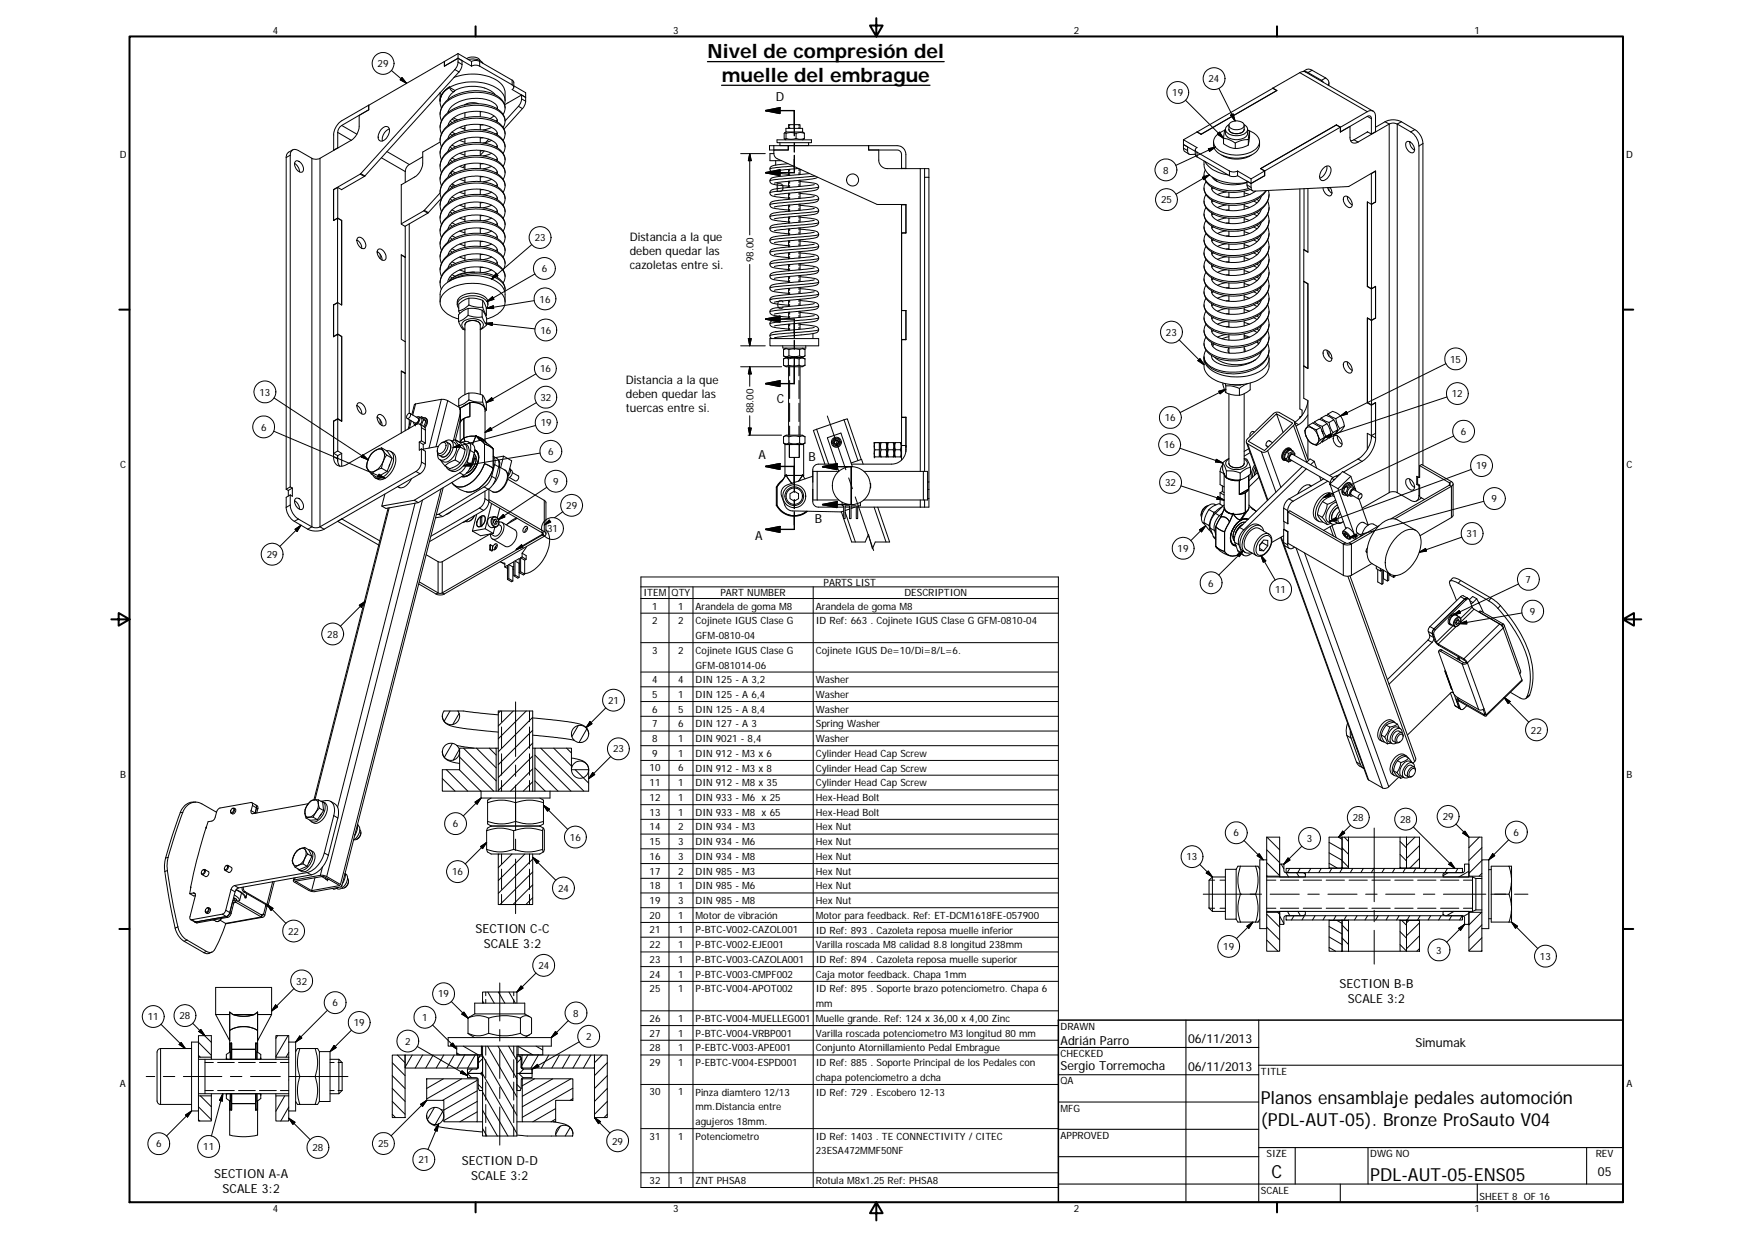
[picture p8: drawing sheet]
<svg xmlns="http://www.w3.org/2000/svg" width="420mm" height="297mm" viewBox="0 0 420 297" stroke-linecap="round" stroke-linejoin="round" font-family="sans-serif">
<defs><g id="words">
<g font-size="4.7">
<text x="169.7" y="14">Nivel de compresión del</text>
<text x="173.1" y="19.7">muelle del embrague</text>
</g>
<g font-size="4.3">
<text x="302.4" y="264.7">Planos ensamblaje pedales automoción</text>
<text x="302.4" y="269.9">(PDL-AUT-05). Bronze ProSauto V04</text>
<text x="304.9" y="282.4">C</text>
<text x="328.6" y="283.3">PDL-AUT-05-ENS05</text>
</g>
<g font-size="3">
<text x="186" y="24.1">D</text>
<text x="186" y="46">D</text>
<text x="186.3" y="74.1">C</text>
<text x="186.3" y="96.6">C</text>
<text x="181.9" y="110.1">A</text>
<text x="193.9" y="110.5">B</text>
<text x="195.4" y="125.5">B</text>
<text x="181.1" y="129.5">A</text>
<text x="114" y="223.6">SECTION C-C</text>
<text x="116.1" y="227.2">SCALE 3:2</text>
<text x="321.3" y="237">SECTION B-B</text>
<text x="323.2" y="240.6">SCALE 3:2</text>
<text x="254.3" y="250.5">Adrián Parro</text>
<text x="284.9" y="250.1">06/11/2013</text>
<text x="339.5" y="251.1">Simumak</text>
<text x="254.3" y="256.5">Sergio Torremocha</text>
<text x="284.9" y="256.6">06/11/2013</text>
<text x="110.7" y="279.3">SECTION D-D</text>
<text x="383.2" y="281.9">05</text>
<text x="51.3" y="282.5">SECTION A-A</text>
<text x="53.4" y="286.1">SCALE 3:2</text>
<text x="113" y="282.9">SCALE 3:2</text>
</g>
<g font-size="2.8">
<text x="151" y="57.8">Distancia a la que</text>
<text x="151" y="61.2">deben quedar las</text>
<text x="151" y="64.6">cazoletas entre si.</text>
<text x="150.1" y="91.9">Distancia a la que</text>
<text x="150.1" y="95.4">deben quedar las</text>
<text x="150.1" y="98.7">tuercas entre si.</text>
</g>
<g font-size="2.4">
<text x="65.4" y="8">4</text>
<text x="161.4" y="8">3</text>
<text x="257.5" y="8">2</text>
<text x="353.6" y="8">1</text>
<text x="90.6" y="16.1">29</text>
<text x="281.1" y="23.1">19</text>
<text x="289.8" y="19.8">24</text>
<text x="28.7" y="38">D</text>
<text x="278.9" y="41.6">8</text>
<text x="390" y="38">D</text>
<text x="278.4" y="48.8">25</text>
<text x="128.2" y="57.8">23</text>
<text x="129.9" y="65.3">6</text>
<text x="180.7" y="62.9" transform="rotate(-90 180.7 62.9)">98.00</text>
<text x="129.4" y="72.6">16</text>
<text x="129.6" y="80">16</text>
<text x="279.6" y="80.5">23</text>
<text x="129.5" y="89.2">16</text>
<text x="347.8" y="86.9">15</text>
<text x="62.2" y="94.9">13</text>
<text x="348.2" y="95.3">12</text>
<text x="129.6" y="96.1">32</text>
<text x="180.7" y="99.1" transform="rotate(-90 180.7 99.1)">88.00</text>
<text x="279.3" y="101">16</text>
<text x="62.6" y="103.3">6</text>
<text x="129.7" y="102.2">19</text>
<text x="279.2" y="107.5">16</text>
<text x="350.3" y="104.3">6</text>
<text x="28.8" y="112.2">C</text>
<text x="131.5" y="109.1">6</text>
<text x="354" y="112.5">19</text>
<text x="390.1" y="112.2">C</text>
<text x="132.7" y="116.3">9</text>
<text x="279.4" y="116.6">32</text>
<text x="135.8" y="122.1">29</text>
<text x="357.7" y="120.4">9</text>
<text x="131.2" y="127.6">31</text>
<text x="351.7" y="128.8">31</text>
<text x="64" y="133.8">29</text>
<text x="282.4" y="132.4">19</text>
<text x="154.3" y="143">ITEM</text>
<text x="161" y="143">QTY</text>
<text x="172.8" y="143">PART NUMBER</text>
<text x="197.5" y="140.4">PARTS LIST</text>
<text x="216.9" y="143">DESCRIPTION</text>
<text x="289.8" y="140.6">6</text>
<text x="305.8" y="142.2">11</text>
<text x="365.9" y="139.8">7</text>
<text x="156.4" y="146.2">1</text>
<text x="156.4" y="149.7">2</text>
<text x="162.7" y="146.2">1</text>
<text x="162.7" y="149.7">2</text>
<text x="166.8" y="146.2">Arandela de goma M8</text>
<text x="166.8" y="149.7">Cojinete IGUS Clase G</text>
<text x="195.7" y="146.2">Arandela de goma M8</text>
<text x="195.7" y="149.7">ID Ref: 663 . Cojinete IGUS Clase G GFM-0810-04</text>
<text x="366.9" y="147.4">9</text>
<text x="78.5" y="152.9">28</text>
<text x="166.8" y="153.2">GFM-0810-04</text>
<text x="156.4" y="156.7">3</text>
<text x="162.7" y="156.7">2</text>
<text x="166.8" y="156.7">Cojinete IGUS Clase G</text>
<text x="166.8" y="160.3">GFM-081014-06</text>
<text x="195.7" y="156.7">Cojinete IGUS De=10/Di=8/L=6.</text>
<text x="156.4" y="163.8">4</text>
<text x="156.4" y="167.3">5</text>
<text x="162.7" y="163.8">4</text>
<text x="162.7" y="167.3">1</text>
<text x="166.8" y="163.8">DIN 125 - A 3,2</text>
<text x="166.8" y="167.3">DIN 125 - A 6,4</text>
<text x="195.7" y="163.8">Washer</text>
<text x="195.7" y="167.3">Washer</text>
<text x="145.8" y="168.7">21</text>
<text x="156.4" y="170.8">6</text>
<text x="162.7" y="170.8">5</text>
<text x="166.8" y="170.9">DIN 125 - A 8,4</text>
<text x="195.7" y="170.9">Washer</text>
<text x="156.4" y="174.4">7</text>
<text x="156.4" y="177.9">8</text>
<text x="162.7" y="174.4">6</text>
<text x="162.7" y="177.9">1</text>
<text x="166.8" y="174.4">DIN 127 - A 3</text>
<text x="166.8" y="177.9">DIN 9021 - 8,4</text>
<text x="195.7" y="174.4">Spring Washer</text>
<text x="195.7" y="177.9">Washer</text>
<text x="367.1" y="175.9">22</text>
<text x="147" y="180.4">23</text>
<text x="155.8" y="185">10</text>
<text x="156.4" y="181.4">9</text>
<text x="162.7" y="181.4">1</text>
<text x="162.7" y="185">6</text>
<text x="166.8" y="181.4">DIN 912 - M3 x 6</text>
<text x="166.8" y="185">DIN 912 - M3 x 8</text>
<text x="195.7" y="181.4">Cylinder Head Cap Screw</text>
<text x="195.7" y="185">Cylinder Head Cap Screw</text>
<text x="28.8" y="186.5">B</text>
<text x="155.8" y="188.5">11</text>
<text x="162.7" y="188.5">1</text>
<text x="166.8" y="188.5">DIN 912 - M8 x 35</text>
<text x="195.7" y="188.5">Cylinder Head Cap Screw</text>
<text x="390.1" y="186.5">B</text>
<text x="155.8" y="192">12</text>
<text x="155.8" y="195.5">13</text>
<text x="162.7" y="192">1</text>
<text x="162.7" y="195.5">1</text>
<text x="166.8" y="192">DIN 933 - M6 x 25</text>
<text x="166.8" y="195.6">DIN 933 - M8 x 65</text>
<text x="195.7" y="192">Hex-Head Bolt</text>
<text x="195.7" y="195.6">Hex-Head Bolt</text>
<text x="324.4" y="196.9">28</text>
<text x="335.8" y="197.3">28</text>
<text x="346" y="196.6">29</text>
<text x="108.6" y="198.3">6</text>
<text x="136.7" y="201.6">16</text>
<text x="155.8" y="199.1">14</text>
<text x="155.8" y="202.6">15</text>
<text x="162.7" y="199.1">2</text>
<text x="162.7" y="202.6">3</text>
<text x="166.8" y="199.1">DIN 934 - M3</text>
<text x="166.8" y="202.6">DIN 934 - M6</text>
<text x="195.7" y="199.1">Hex Nut</text>
<text x="195.7" y="202.6">Hex Nut</text>
<text x="295.8" y="200.5">6</text>
<text x="313.4" y="201.9">3</text>
<text x="363" y="200.4">6</text>
<text x="108.4" y="209.8">16</text>
<text x="155.8" y="206.1">16</text>
<text x="155.8" y="209.7">17</text>
<text x="162.7" y="206.1">3</text>
<text x="162.7" y="209.7">2</text>
<text x="166.8" y="206.2">DIN 934 - M8</text>
<text x="166.8" y="209.7">DIN 985 - M3</text>
<text x="195.7" y="206.1">Hex Nut</text>
<text x="195.7" y="209.7">Hex Nut</text>
<text x="284.6" y="206.3">13</text>
<text x="133.8" y="213.8">24</text>
<text x="155.8" y="213.2">18</text>
<text x="162.7" y="213.2">1</text>
<text x="166.8" y="213.2">DIN 985 - M6</text>
<text x="195.7" y="213.2">Hex Nut</text>
<text x="155.8" y="216.7">19</text>
<text x="155.8" y="220.3">20</text>
<text x="162.7" y="216.7">3</text>
<text x="162.7" y="220.3">1</text>
<text x="166.8" y="216.7">DIN 985 - M8</text>
<text x="166.8" y="220.4">Motor de vibración</text>
<text x="195.7" y="216.7">Hex Nut</text>
<text x="195.7" y="220.3">Motor para feedback. Ref: ET-DCM1618FE-057900</text>
<text x="69.1" y="224.1">22</text>
<text x="155.8" y="223.8">21</text>
<text x="155.8" y="227.3">22</text>
<text x="162.7" y="223.8">1</text>
<text x="162.7" y="227.3">1</text>
<text x="166.8" y="223.8">P-BTC-V002-CAZOL001</text>
<text x="166.8" y="227.3">P-BTC-V002-EJE001</text>
<text x="195.7" y="223.8">ID Ref: 893 . Cazoleta reposa muelle inferior</text>
<text x="195.7" y="227.4">Varilla roscada M8 calidad 8.8 longitud 238mm</text>
<text x="293.3" y="227.8">19</text>
<text x="129.1" y="232.3">24</text>
<text x="155.8" y="230.8">23</text>
<text x="162.7" y="230.8">1</text>
<text x="166.8" y="230.8">P-BTC-V003-CAZOLA001</text>
<text x="195.7" y="230.9">ID Ref: 894 . Cazoleta reposa muelle superior</text>
<text x="344.4" y="228.6">3</text>
<text x="369.3" y="230.1">13</text>
<text x="71" y="236">32</text>
<text x="105.1" y="239.1">19</text>
<text x="155.8" y="234.4">24</text>
<text x="155.8" y="237.9">25</text>
<text x="162.7" y="234.4">1</text>
<text x="162.7" y="237.9">1</text>
<text x="166.8" y="234.4">P-BTC-V003-CMPF002</text>
<text x="166.8" y="237.9">P-BTC-V004-APOT002</text>
<text x="195.7" y="234.4">Caja motor feedback. Chapa 1mm</text>
<text x="195.7" y="237.9">ID Ref: 895 . Soporte brazo potenciometro. Chapa 6</text>
<text x="35.4" y="244.6">11</text>
<text x="43.1" y="244.4">28</text>
<text x="79.7" y="241.2">6</text>
<text x="101.3" y="244.8">1</text>
<text x="137.5" y="243.7">8</text>
<text x="155.8" y="245">26</text>
<text x="162.7" y="245">1</text>
<text x="166.8" y="245">P-BTC-V004-MUELLEG001</text>
<text x="195.7" y="241.5">mm</text>
<text x="195.7" y="245">Muelle grande. Ref: 124 x 36,00 x 4,00 Zinc</text>
<text x="84.8" y="246">19</text>
<text x="97.2" y="250.5">2</text>
<text x="140.5" y="249.3">2</text>
<text x="155.8" y="248.5">27</text>
<text x="162.7" y="248.5">1</text>
<text x="166.8" y="248.5">P-BTC-V004-VRBP001</text>
<text x="195.7" y="248.5">Varilla roscada potenciometro M3 longitud 80 mm</text>
<text x="254.3" y="246.8">DRAWN</text>
<text x="155.8" y="252">28</text>
<text x="155.8" y="255.6">29</text>
<text x="162.7" y="252">1</text>
<text x="162.7" y="255.6">1</text>
<text x="166.8" y="252">P-EBTC-V003-APE001</text>
<text x="166.8" y="255.6">P-EBTC-V004-ESPD001</text>
<text x="195.7" y="252.1">Conjunto Atornillamiento Pedal Embrague</text>
<text x="195.7" y="255.6">ID Ref: 885 . Soporte Principal de los Pedales con</text>
<text x="254.3" y="253.4">CHECKED</text>
<text x="302.4" y="257.6">TITLE</text>
<text x="28.8" y="260.7">A</text>
<text x="155.8" y="262.6">30</text>
<text x="162.7" y="262.6">1</text>
<text x="166.8" y="262.7">Pinza diamtero 12/13</text>
<text x="195.7" y="259.1">chapa potenciometro a dcha</text>
<text x="195.7" y="262.7">ID Ref: 729 . Escobero 12-13</text>
<text x="254.3" y="259.9">QA</text>
<text x="390" y="260.7">A</text>
<text x="166.8" y="266.2">mm.Distancia entre</text>
<text x="166.8" y="269.7">agujeros 18mm.</text>
<text x="254.3" y="266.5">MFG</text>
<text x="37.5" y="275.1">6</text>
<text x="48.7" y="275.7">11</text>
<text x="74.9" y="275.9">28</text>
<text x="90.7" y="275">25</text>
<text x="146.8" y="274.4">29</text>
<text x="155.8" y="273.2">31</text>
<text x="162.7" y="273.2">1</text>
<text x="166.8" y="273.2">Potenciometro</text>
<text x="195.7" y="273.2">ID Ref: 1403 . TE CONNECTIVITY / CITEC</text>
<text x="254.3" y="273.1">APPROVED</text>
<text x="100.3" y="278.9">21</text>
<text x="195.7" y="276.8">23ESA472MMF50NF</text>
<text x="303.8" y="277.4">SIZE</text>
<text x="328.6" y="277.4">DWG NO</text>
<text x="382.7" y="277.4">REV</text>
<text x="155.8" y="283.8">32</text>
<text x="162.7" y="283.8">1</text>
<text x="166.8" y="283.8">ZNT PHSA8</text>
<text x="195.7" y="283.8">Rotula M8x1.25 Ref: PHSA8</text>
<text x="302.4" y="286.2">SCALE</text>
<text x="354.8" y="287.6">SHEET 8 OF 16</text>
<text x="65.4" y="290.7">4</text>
<text x="161.4" y="290.7">3</text>
<text x="257.5" y="290.7">2</text>
<text x="353.6" y="290.7">1</text>
</g>
</g></defs>
<g fill="none" stroke="#000" stroke-width=".24">
<path d="M93.9 16.9l3.6 3.1M96.4 18.6l1.1 1.4-1.5-.9zM106.6 14.8h.1M106.6 14.8l-18.2 10.4M106.6 14.7v1.2M108.8 18.6a11.5 11.5 0 0 1 11.4 1.5l.6 .9 .3 .9v2.2M109.1 16.7l1 .6M109.1 16.7l-22.6 24.9M109.8 12.8l-3.2 1.9M109.8 14.9l1 .6M109.8 12.8l3.3 1.9M109.8 14.9l-.2 .9-.5 .9"/>
<path d="M109.8 12.8v2.1M109.8 14l3.3 1.9M109.8 14l1 .5v1M109.8 14l-3.2 1.9v-1.1M110.1 17.3l-22.6 24.9M110.8 15.5l-.1 .6-.6 1.2M111.9 14.1a2.4 2.4 0 0 1 3.3 .5M112.3 14.3a3.3 3.3 0 0 1 3.6 .9M113.1 14.7v1.2M113.1 14.7a2.12 2.12 0 0 1 1.9 0M113.1 15.9a2.12 2.12 0 0 1 1.9 0M115 14.7v1.2"/>
<path d="M115 14.7l7.8 4.5M115 15.9l7.8 4.4M122.8 19.2v1.1M122.8 19.2l.4 .5v1.2M311.7 17.4l.8-.3 .6 .2 16.2 9.3M311.7 17.4l-6.4 3.7M311.7 17.4l16.2 9.4M312.6 17.1l1.1 .3M313.7 17.4l3.4 1.9 .2 .4M314.7 16.8l-.9-.2-1.3 .5M314.7 16.8l-1 .6M314.7 16.8l3.2 1.9"/>
<path d="M317.9 18.7l-1 .6v.2M317.9 18.7a1.21 1.21 0 0 1 .6 1.7M318.7 19.8v.7M68.6 37.8v79.5M69.6 37.2l-1 .6M69.6 37.2a1.18 1.18 0 0 1 .6-1.3 1.18 1.18 0 0 1 1.4 .2l3.2 1.9M69.6 37.2v79.5M70.2 35.9l-1.3 .8-.3 1.1M70.6 39.2l1 1 .2 1M70.9 38.6a1.78 1.78 0 0 1 1.9 2 .74 .74 0 0 1-.6 .7 .74 .74 0 0 1-.8-.4l-.2-.2a1.62 1.62 0 0 1-.3-2.1zM74.8 38a2.13 2.13 0 0 0 1.9 0M74.8 38v88.3"/>
<path d="M76.7 38v88.3M80 36h.1M81 31.8v3.6M81 35.4l-1 .6M81 31.8l3.2 1.8M81 35.4l.1 .1M81.9 30.1l3.7 2.1M88.4 25.2l-6.5 3.8a4.3 4.3 0 0 0-1.9 3.3v3.7M88.4 25.2v.1M88.4 25.2v1.1l-6.6 3.9a1.97 1.97 0 0 0-.8 1.6M88.4 25.2v1.1l-2.3 1.4v2.6l-.2 1.2a4 4 0 0 1-1.7 2.2l-7.5 4.3M91.5 37.8l5.7 3.3"/>
<path d="M91.5 30.9a.98 .98 0 0 1 1-.6 .98 .98 0 0 1 .9 .9 2.37 2.37 0 0 1-2.2 2.6 1.67 1.67 0 0 1 0-2.4zM92.8 36.3l5.4 3.2M93.4 30.9l-.4 .2a2.84 2.84 0 0 0-1.3 2.7M101.4 37.6l-3.2 1.9a2.04 2.04 0 0 0-1 1.6M105.5 24.2a4.5 4.5 0 0 1 3.6-3.9 11.6 11.6 0 0 1 10.9 1.5 3 3 0 0 1 1 3.2M105.5 22.2h.1M105.5 22.2v1.9M105.6 34l-4.2 2.4-.1 3.2a4.4 4.4 0 0 1-1.9 2.8l-3.2 1.9M105.6 23.5a3.8 3.8 0 0 0 .2 2.4M106.2 22.4l-.6 1.1M107.5 26.7l.1 .2M107.8 21l.1 .1a.82 .82 0 0 0 1.2 .7v-.1"/>
<path d="M107.8 20.7a4.4 4.4 0 0 0-2.3 3.6M107.8 21l1.3 .7M107.8 21l-.9 .6a3.6 3.6 0 0 0-1.3 1.9M108 35.2l.4 .4M108 38.3l.4 .4M108 29l.4 .4M108 32.1l.4 .4M108.4 37.9l.8 .4M108.4 34.8l.8 .4M108.4 31.7l.8 .4M108.4 28.6l.8 .4M108.8 28.2l1 .5"/>
<path d="M109 21.9a3.4 3.4 0 0 0-1.6 2M109.1 32l-.8 .5M109.1 21.7a8.8 8.8 0 0 1 9.5 .8l.2 .2M110.2 36.7l1.3 .5M110.2 39.9l1.3 .4M110.2 30.6l1.3 .4M110.2 33.7l1.3 .4M111.5 39.7l-.4 .5M111.5 30.6l-.4 .3M111.5 25.1h.1M111.5 27v1.2M111.5 30.1v1.2"/>
<path d="M111.5 33.2v1.3M111.5 36.3v1.3M111.5 39.5v1.2M114.7 24.9a3.8 3.8 0 0 0-3.3 .2M115.2 26.7v1.3M115.2 29.8v1.3M115.2 32.9v1.3M115.2 36v1.3M115.2 39.2v1.2M115.4 26.8l-.2 .1M115.8 39.2l-.6 .1M115.8 36.1l-.6 .1"/>
<path d="M115.8 33l-.6 .1M115.8 29.9l-.6 .1M116.1 36.2l-.9 1M117.2 33.4l-.7 .7M117.9 36.7l-2.1 .7M117.9 39.9l-2.1 .6M117.9 30.6l-2.1 .6M117.9 33.7l-2.1 .6M118.5 27.8l-1 .6M119.3 35.4a2.54 2.54 0 0 0-2.5-2.1 9.2 9.2 0 0 0-8.9 2l-.5 1M119.3 38.5a2.24 2.24 0 0 0-2-2 9.5 9.5 0 0 0-9.3 1.8l-.6 1.1M119.3 38.1l-.4 .2"/>
<path d="M119.3 35l-.4 .2M119.3 31.9l-.4 .2M119.3 28.7l-.4 .3M119.3 25.7v.4M119.3 29.2a2.2 2.2 0 0 0-2-2 9.5 9.5 0 0 0-9.3 1.8l-.6 1.1M119.3 32.3a2.2 2.2 0 0 0-2-2 9.3 9.3 0 0 0-9.3 1.8l-.6 1.1M119.3 25.9a3.3 3.3 0 0 0-3.1-2.1 9.2 9.2 0 0 0-8.2 2.1l-.6 1.1M119.3 25.8v.2M120.7 39.9a3.2 3.2 0 0 0-1.7-4.6 11.3 11.3 0 0 0-12.3 1.7 4.3 4.3 0 0 0-.9 4.4M120.7 33.7a3.2 3.2 0 0 0-1.7-4.6 11.2 11.2 0 0 0-12.3 1.7 4.3 4.3 0 0 0-.9 4.4M120.7 30.6a3.2 3.2 0 0 0-1.7-4.7 11.4 11.4 0 0 0-12.1 1.5 4.2 4.2 0 0 0-1.1 4.7M120.7 27.4a3.3 3.3 0 0 0-2.1-4.7 11.1 11.1 0 0 0-11.9 1.9 4.2 4.2 0 0 0-.9 4.4"/>
<path d="M120.7 36.7a3.2 3.2 0 0 0-1.7-4.5 11.1 11.1 0 0 0-12.3 1.7 4.2 4.2 0 0 0-.9 4.4M121.1 32.1a4.1 4.1 0 0 0-3.4-3.2 11.3 11.3 0 0 0-11.2 2.4l-.7 1.1-.3 1.3M121.1 38.3a4.1 4.1 0 0 0-3.4-3.2 11.9 11.9 0 0 0-10.9 2l-.9 1.3-.4 1.5M121.1 35.2a4.1 4.1 0 0 0-3.4-3.2 11.5 11.5 0 0 0-11.2 2.4l-.7 1.1-.3 1.2M121.1 29a4.2 4.2 0 0 0-3.8-3.3 11.4 11.4 0 0 0-10.8 2.5l-.7 1.1-.3 1.3M121.1 25.9a4.1 4.1 0 0 0-3.4-3.3 11.9 11.9 0 0 0-10.8 2l-1.1 1.6-.3 1.2M122.8 20.3a.6 .6 0 0 1 .4 .6 .6 .6 0 0 1-.4 .6l3.3 1.8-1-.5M123.2 20.6l2.9 1.6v2.1M124.3 25.5l-3.2 3.5M124.3 25.5l1 .5M125.1 23.7l-.3 1.1-.5 .7M125.1 22.8v.9"/>
<path d="M125.1 23.7l1 .6M125.1 22.8l-4.1 2.3M125.3 26l-4.4 4.9M126.1 24.3l-.1 .6-.7 1.1M177.6 36.8h5.9M179.8 36.8l.4 1.7h-.7zM179.8 36.8v19.5M185.6 34.9h-1.1v1.1h1.1M185.6 34.9v1.1M185.6 36.8h-1v1.7h2.9M185.6 36.8l.1 .6 .7 .7 23.9 10.9h7v6.9h-1.1v18.5h1.1v7h-1.1v18.6h1.1v7.8a3.5 3.5 0 0 1-3.5 3.5h-9.6M186 38.5v1.1"/>
<path d="M186.3 33.5h8.3v.7h-8.3zM187 34.2v.7h6.9v-.7M188.2 33.4l.3 .1M188.5 31.6l-.3 .2M188.5 30.8h4v.8h-4zM188.5 32l-.2-.2-.2 .2v1.2l.2 .2 .2-.2M188.5 33.2l1.2 .2 1.2-.2M188.5 32l1.2-.2 1.2 .2M188.5 32v1.2M189 39.2a9.9 9.9 0 0 0-4.2 .8 .86 .86 0 0 0 0 1 .86 .86 0 0 0 .9 .4l3.4 .4M189 34.9v1.1h-3.4M189.1 34.9h-3.5"/>
<path d="M189.4 34.9h.1M189.4 29.9v.3M189.4 30.5v.3M190.3 39.8l-4.2 .4-1.5 .3M190.9 33.2l1 .2 1-.2M190.9 32v1.2M190.9 32l1-.2 1 .2M191.6 34.9h.1M191.6 29.9v.3M191.6 30.5v.3M191.9 34.9h.1M191.9 30.8v-.9h-2.8v.9"/>
<path d="M192.5 31.6l.4 .4M192.9 33.2l-.4 .3M192.9 32v1.2M208.3 34.9h6.8a2.1 2.1 0 0 1 2.1 2.1v3.4M208.3 34.9h-19.2v1.1h-3.5v.8M208.3 34.9v1.1h2.4v2.4a2.02 2.02 0 0 0 2.1 2h7.9M208.3 34.9v1.1h6.8a1.09 1.09 0 0 1 1.1 1v3.4M283.8 33.5l3.3 1.9a.57 .57 0 0 0-.5 .5 .57 .57 0 0 0 .5 .6M283.8 33.5v2M283.8 35.5l.2 .7 1.2 .8M283.8 35.5l1 .6M284.3 24l9.1 9.1"/>
<path d="M284.8 36.1v-.9l-1-.6 2.8 1.7M284.8 36.1a.76 .76 0 0 0 .7 .9h1.1M286.6 35.9v1.2l.5 .5M287.1 36.5l7.7 4.5M287.1 37.6l7.7 4.5M287.1 36.5v1.1M287.1 31.6l.9 .6M287.1 31.6h.1M288 32.2l-.9-.6-3.3 1.9M288.7 38.6a4.3 4.3 0 0 0 3.3 4.5l.5 .2a12.6 12.6 0 0 0 6.6 .4M289 38.8a6.8 6.8 0 0 0 5.5 3.1M289.8 35.7l1.7-.4-1.4 1z"/>
<path d="M291 34a3.4 3.4 0 0 0 3.2 3.6 7.6 7.6 0 0 0 7.3-1.5l.5-1.1 .1-1M291.5 35.3l-9.5 4.3M292.3 21.2l3.9 7.8M292.4 31.7l1 1.4-1.5-.9zM293 37.2a7 7 0 0 0 7.1 0M293.4 33.1l1.4 .4 1.4 .8M293.4 33.1v1.4l1.4 .8 1.4 .3M293.9 31.1l-.2 .1-.3 1.9M294.7 29.9a1.21 1.21 0 0 0-.8 1.2 1.21 1.21 0 0 0 1 1.1 3.4 3.4 0 0 0 4.3-1 1.25 1.25 0 0 0-.8-1.3M294.9 29.5a2.32 2.32 0 0 1 3.5 .5 1.63 1.63 0 0 1-2.1 1.1 1.34 1.34 0 0 1-1.6-1.3zM295.1 27.6l.6-.3 .5 1.7zM296.2 34.3v1.3"/>
<path d="M298.4 30.1v.9a2.09 2.09 0 0 1-3 .8l-.7-.6v-1.1M299.2 31v1a2.55 2.55 0 0 1-3 1.5 2.25 2.25 0 0 1-2.3-1.5v-1M299.2 31.2l.5 .3M299.4 33.4v1.4l-1.6 .6-1.6 .2M299.4 33.4l-1.6 .3-1.6 .6M299.4 31.3a3.2 3.2 0 0 1 2.6 3 4.7 4.7 0 0 1-4.5 2.8 7 7 0 0 1-6.1-2 2.43 2.43 0 0 1 1.5-3.5l.8-.3M299.7 31.5l-.3 3.3M299.7 31.5l-.3 1.9M305.2 21.2l-18.1 10.4M305.2 21.2l1 .5-18.2 10.5M305.3 21.1v.1M305.3 21.1l.9 .6-18.2 10.5"/>
<path d="M318.2 39.8a2.85 2.85 0 0 1-1.7 2.9M320.5 30l.9 .5M320.5 30l1 .5M320.5 30h.1M320.5 30l-18.2 10.4 1 .6M321.4 31.6h.1M321.4 30.5v1.1l2.4-1.3v2.6a1.17 1.17 0 0 0 .5 1.3 1.17 1.17 0 0 0 1.4-.1M321.4 30.5l-18.1 10.5-1-.5M321.5 30.5v1.1M324.7 33.5l1 .6M324.7 33.5l-.8 .3M327.9 26.8l-6.4 3.7"/>
<path d="M327.9 27.9l1 .5M327.9 26.8a1.19 1.19 0 0 1 1.4-.2 1.19 1.19 0 0 1 .6 1.3v3.7l-1 .5-1-.5M328 31.6l-3.3 1.9M328.9 28.4a.58 .58 0 0 0-.3-.6 .58 .58 0 0 0-.7 .1l-6.4 3.7M328.9 28.4v3.7M332.2 29.2l-2.3 1.3M332.2 29.2l1 .5M332.2 29.2l.2-.1a4.4 4.4 0 0 1 3.7 .1M333.2 29.7v88.4M333.2 29.7a2.07 2.07 0 0 1 1.9 0M333.2 29.7l-7.5 4.4M335.1 29.7l3.2 1.9"/>
<path d="M335.1 29.7v88.4M336.1 29.2l3.2 1.9M336.1 29.2l-1 .5M337.3 34.1a1.3 1.3 0 0 1 1.8 1 .91 .91 0 0 1 .2 .9 .91 .91 0 0 1-.8 .6 2 2 0 0 1-1.2-2.5zM338.1 34v.6a2.16 2.16 0 0 0 1.1 1.4M338.3 31.6a4.2 4.2 0 0 1 2 3.4M339.3 31.1l-1 .5M339.3 31.1a4.2 4.2 0 0 1 1.9 3.3M340.3 35v79.5l-.5-.3v1.9M341.2 34.4l-.9 .6M341.2 34.4v77.1M80 45.4v7.5l1-.6"/>
<path d="M80 45.4v.1M80 52.8v.1M80 45.5v7.3M81 52.3v20.2M81 52.3l.9 .6M81 52.3l.9 .5M81 44.9v7.4M81 52.3l-1 .5M81 44.9l-1 .6M81 44.9l.9 .5M81.9 52.9v20.2M81.9 52.8v20.3l-.9-.5-1 .5"/>
<path d="M81.9 52.8v.1M85.6 57.5l.9 1 .3 1M85.8 57a1.66 1.66 0 0 1 1.9 1.9 .78 .78 0 0 1-.6 .7 .78 .78 0 0 1-.9-.5 1.77 1.77 0 0 1-.4-2.1zM86.4 41.7l1 .6M86.4 41.7l-6.4 3.7M86.5 41.6l1 .6M86.5 41.6l-.1 .1M87.4 42.3l-5.5 3.2M87.5 42.2l-.1 .1M90.6 59.9a1.04 1.04 0 0 1 1.6 .7 1.06 1.06 0 0 1-.2 1.8 2.01 2.01 0 0 1-1.4-2.5zM96.3 44.3l-.1 9.4 1 .6v7.3M97.2 41.1v2.6"/>
<path d="M98.1 53.7v45.4M101.6 50.5l-5.4 3.2M101.6 50.5l1 .6M101.8 50.4l-.2 .1M101.8 50.4l.9 .6M102.6 51.1l-5.5 3.2M102.7 51l-.1 .1M105.5 46.2l-3.7 4.2M108 41.4l.4 .5M108 44.5l.4 .5M108 47.6l.4 .4M108 53.8l.4 .5"/>
<path d="M108 56.9l.4 .5M108 50.8l.4 .4M108.4 56.5l.8 .4M108.4 53.4l.8 .4M108.4 50.3l.8 .5M108.4 47.2l.8 .4M108.4 44.1l.8 .4M108.4 41l.8 .4M108.4 59.6l.8 .5M108.4 41l-.3 .6M108.8 44.3l-.5 .6M110.2 43l1.3 .4"/>
<path d="M110.2 46.1l1.3 .4M110.2 49.2l1.3 .4M110.2 52.3l1.3 .4M110.2 55.4l1.3 .4M110.2 58.5l1.3 .4M111.5 42.5v1.3M111.5 45.7v1.2M111.5 48.8v1.2M111.5 51.9v1.2M111.5 55v1.2M111.5 58.1v1.2M115.2 42.3v1.2"/>
<path d="M115.2 45.4v1.2M115.2 48.5v1.3M115.2 51.6v1.3M115.2 54.7v1.2M115.2 57.8v1.3M115.8 57.9l-.6 .1M115.8 54.8h-.6M115.8 51.7h-.6M115.8 48.6h-.6M115.8 45.4l-.6 .1M115.8 42.3l-.6 .1M117.9 43l-2.1 .6"/>
<path d="M117.9 46.1l-2.1 .6M117.9 49.2l-2.1 .6M117.9 52.3l-2.1 .6M117.9 55.4l-2.1 .6M117.9 58.5l-2.1 .6M119.3 41.7a2.2 2.2 0 0 0-2-2.1 9.3 9.3 0 0 0-9.3 1.8l-.6 1.1M119.3 44.7a2.58 2.58 0 0 0-2.5-2.1 9.3 9.3 0 0 0-8.8 1.9l-.6 1.1M119.3 47.9a2.2 2.2 0 0 0-2-2.1 9.4 9.4 0 0 0-9.3 1.8l-.6 1.1M119.3 51a2.58 2.58 0 0 0-2.5-2.2 9 9 0 0 0-8.9 2.1l-.5 .9M119.3 54.1a2.2 2.2 0 0 0-2-2.1 9.2 9.2 0 0 0-9.4 2l-.5 1M119.3 57.2a2.24 2.24 0 0 0-2-2.1 9.5 9.5 0 0 0-9.3 1.8l-.6 1.2M119.3 41.2l-.4 .2"/>
<path d="M119.3 56.7l-.4 .2M119.3 53.6l-.4 .2M119.3 50.5l-.4 .3M119.3 47.4l-.4 .2M119.3 44.3l-.4 .2M119.3 59.8l-.4 .3M120.7 52.3a3.2 3.2 0 0 0-1.7-4.6 11.2 11.2 0 0 0-12.3 1.7 4.3 4.3 0 0 0-.9 4.4M120.7 49.2a3.2 3.2 0 0 0-1.7-4.6 11.2 11.2 0 0 0-12.3 1.7 4.3 4.3 0 0 0-.9 4.5M120.7 43a3.2 3.2 0 0 0-1.7-4.6 11.2 11.2 0 0 0-12.3 1.7 4.3 4.3 0 0 0-.9 4.4M120.7 55.4a3.2 3.2 0 0 0-1.7-4.6 11.1 11.1 0 0 0-12.3 1.8 4.2 4.2 0 0 0-.9 4.3M120.7 46.1a3.2 3.2 0 0 0-1.7-4.6 11.2 11.2 0 0 0-12.3 1.7 4.2 4.2 0 0 0-.9 4.4l-3.1 3.4M120.7 58.5a3.2 3.2 0 0 0-1.7-4.6 11.4 11.4 0 0 0-12.1 1.5 4.2 4.2 0 0 0-1.1 4.7"/>
<path d="M121.1 41.4a4.1 4.1 0 0 0-3.4-3.2 11.5 11.5 0 0 0-11.1 2.2l-.8 1.4-.3 1.2M121.1 56.9a4.2 4.2 0 0 0-3.8-3.3 11.6 11.6 0 0 0-10.7 2.3l-.7 1.1-.4 1.5M121.1 53.8a4.2 4.2 0 0 0-3.8-3.3 11.7 11.7 0 0 0-10.7 2.3l-.8 1.4-.3 1.2M121.1 47.6a4.3 4.3 0 0 0-3.8-3.3 11.7 11.7 0 0 0-10.4 2.1l-1 1.3-.4 1.5M121.1 44.5a4.1 4.1 0 0 0-3.4-3.2 11.9 11.9 0 0 0-10.8 2l-1 1.3-.4 1.5M121.1 50.8a4.1 4.1 0 0 0-3.4-3.3 11.3 11.3 0 0 0-11.2 2.4l-.7 1.2-.3 1.2M127.5 58.7l-9.6 8.2M189.1 40.6v1.5M189.1 43.5v1.4M189.1 46.3v1.5M189.1 49.2v1.5M189.1 52v1.5"/>
<path d="M189.1 54.9v1.5M189.1 57.7v1.5M189.4 40.6v.5M189.4 41.6v.5M189.4 43.4v.5M189.4 44.4v.5M189.4 46.3v.5M189.4 47.3v.5M189.4 49.1v.5M189.4 50.1v.5M189.4 52v.5M189.4 53v.5"/>
<path d="M189.4 54.9v.5M189.4 55.9v.4M189.4 57.7v.5M189.4 58.7v.5M191.5 40.4l-5.8 .6M191.6 40.4v.5M191.6 41.4v.5M191.6 43.2v.5M191.6 44.2v.5M191.6 46.1v.5M191.6 47.1v.5M191.6 48.9v.5"/>
<path d="M191.6 49.9v.5M191.6 51.8v.5M191.6 52.8v.5M191.6 54.7v.4M191.6 55.6v.5M191.6 57.5v.5M191.6 58.5v.5M191.9 49.2l1.3 .2a5 5 0 0 1 3 .7 .96 .96 0 0 1-1.1 1.3l-9.4 1.1M191.9 52.1l1.3 .1a5 5 0 0 1 3 .8 .96 .96 0 0 1-1.1 1.3l-9.4 1M191.9 54.9l1.3 .2a5 5 0 0 1 3 .7 .96 .96 0 0 1-1.1 1.3l-9.4 1.1M191.9 57.8l1.3 .1a5 5 0 0 1 3 .8 .96 .96 0 0 1-1.1 1.3l-9.4 1M191.9 43.5l1.3 .1a5 5 0 0 1 3 .8 .96 .96 0 0 1-1.1 1.3l-9.4 1.1"/>
<path d="M191.9 46.4l1.3 .1a5.1 5.1 0 0 1 3 .8 .96 .96 0 0 1-1.1 1.3l-9.4 1M191.9 40.6v1.2M191.9 43.2v1.5M191.9 46.1v1.4M191.9 48.9v1.5M191.9 51.8v1.5M191.9 54.6v1.5M191.9 57.5v1.5M191.9 40.7h.2M194.2 41.6l-6.9 .7a3 3 0 0 0-2.6 .9 1.17 1.17 0 0 0 1.4 1.1l3 .4M195.3 50l-7.4 .8a5.9 5.9 0 0 0-3.1 .7 .94 .94 0 0 0 .1 1 .94 .94 0 0 0 .9 .3l3.3 .4M195.3 55.7l-7.7 .8a4.1 4.1 0 0 0-2.9 .8 1.06 1.06 0 0 0 1.3 1.3l3.1 .3"/>
<path d="M195.3 52.8l-7.4 .8a5.3 5.3 0 0 0-3.1 .8 .99 .99 0 0 0 .2 1 .99 .99 0 0 0 1 .3l3.1 .3M195.3 47.1l-7.4 .8a4.7 4.7 0 0 0-3.2 .9 1.06 1.06 0 0 0 1.3 1.2l3.1 .3M195.3 44.2l-7.4 .9a5.3 5.3 0 0 0-3.1 .7 .92 .92 0 0 0 .1 1 .92 .92 0 0 0 .9 .3l3.3 .4M195.3 58.5l-7.4 .8a5.5 5.5 0 0 0-3.1 .7 1 1 0 0 0 .1 1.1 1 1 0 0 0 1.1 .3l3.1 .4M195.4 42.2l-8.6 .7-2.2 .4M196.1 42.5a36.1 36.1 0 0 1-7.8 1l-2.6 .4M196.3 50.5l-1.3 .3-8.7 .8-1.7 .3M196.3 47.6l-1.3 .4-8.4 .7-2 .4M196.3 53.4l-1.5 .3-9 .8-1.2 .3M196.3 44.8l-1.7 .4-8.6 .7-1.4 .3M196.3 59.1l-1.5 .3-8.7 .7-1.5 .4M196.3 56.2l-1 .3-8.5 .7-2.2 .4"/>
<path d="M216.2 55.8h1M216.2 49v6.8M216.2 55.8v18.7h1v6.9M216.2 49.1h1M217.2 40.4h-1M217.2 49v6.9M220.7 40.4v72.6M220.7 40.4h1M221.7 40.4v2.1M221.7 42.5v70.5M221.7 42.5h1.1M221.7 40.4h1.1v2.1"/>
<path d="M222.8 42.5v77M288.4 42.5l1.6-.6-1.3 1.2zM288.7 45.1a4.3 4.3 0 0 0 3.7 3.3 11.6 11.6 0 0 0 10.9-2.3l.3-.4M288.7 42a3.6 3.6 0 0 0 2.7 3 12.7 12.7 0 0 0 8.1 .2M289 40.7a3.1 3.1 0 0 0 1.5 4.1 11.3 11.3 0 0 0 9.3 .6M289.2 43.5a3.2 3.2 0 0 0 2 4.8 11.1 11.1 0 0 0 12-1.9l.5-.7M290 41.9l-8 4.7M290.6 44.9a2.64 2.64 0 0 0 2.4 2.1 10 10 0 0 0 8.1-1.2M290.7 42.4a6.3 6.3 0 0 0 5.7 1.9l2.7-.5M291 45.1l-.4 .2M291 57.5l-.4 .3M291 48.2l-.4 .2"/>
<path d="M291 51.3l-.4 .2M291 54.4l-.4 .3M291 42.7l.9 .8M294.1 58.4l-2.1 .7M294.1 52.2l-2.1 .7M294.1 46l-2.1 .7M294.1 55.4l-2.1 .6M294.1 49.1l-2.1 .7M294.7 56.5l-.6 .1M294.7 59.6l-.6 .1M294.7 46.1v1.3M294.7 49.2v1.3"/>
<path d="M294.7 52.3v1.3M294.7 55.4v1.3M294.7 58.5v1.3M294.7 47.2l-.6 .1M294.7 50.3l-.6 .1M294.7 53.4l-.6 .1M294.8 42.1l.9 .2 1.1-.2M294.8 41a2.13 2.13 0 0 0 2 0M294.8 41v1.1M296.8 41l3.2 1.9M296.8 41v1.1M298.4 58.7l1.2 .4"/>
<path d="M298.4 52.5l1.2 .4M298.4 46.2l1.2 .5M298.4 45.8v1.3M298.4 48.9v1.3M298.4 52.1v1.2M298.4 55.2v1.2M298.4 58.3v1.2M298.4 55.5l1.2 .5M298.4 49.3l1.2 .5M299.1 44.3l.2 .8 1.1 .6M299.1 44.3l.9 .6M300 44.9a.81 .81 0 0 0 .8 .9l22.5-1.1 6.6-3.7v7.4"/>
<path d="M300 42.9v2M300.7 57.5l.8 .5M300.7 48.2l.8 .4M300.7 51.3l.8 .4M300.7 54.4l.8 .4M301.5 54l.4 .4M301.5 47.8l.4 .4M301.5 57.1l.4 .4M301.5 50.9l.4 .4M302.5 47.1a5.4 5.4 0 0 1-4.5 3.2 7.9 7.9 0 0 1-7.2-1.4l-.2-.9M302.5 56.4a5.4 5.4 0 0 1-4.5 3.2 7.9 7.9 0 0 1-7.2-1.4l-.2-.9M302.5 50.2a5.4 5.4 0 0 1-4.5 3.2 8 8 0 0 1-7.2-1.4l-.2-.9"/>
<path d="M302.5 53.3a5.9 5.9 0 0 1-5.1 3.3 7.7 7.7 0 0 1-6.6-1.5l-.2-.9M302.5 59.5a5.9 5.9 0 0 1-5.1 3.3 7.6 7.6 0 0 1-6.6-1.5l-.2-.9M303.3 41v1.1l-3.3 1.9-3.2-1.9M303.3 41l-3.3 1.9M303.3 42.1l-3.3 1.9-.9-.6v.9M303.3 41v1.1M304 48.2a4.6 4.6 0 0 1-2.6 5.8 11.3 11.3 0 0 1-11.4-.2 2.96 2.96 0 0 1-.8-4M304 51.3a4.6 4.6 0 0 1-2.6 5.8 11.3 11.3 0 0 1-11.4-.2 3 3 0 0 1-.8-4M304 54.4a4.6 4.6 0 0 1-2.6 5.8 11.2 11.2 0 0 1-11.4-.2 2.96 2.96 0 0 1-.8-4M304 57.5a4.6 4.6 0 0 1-2.6 5.9 11.3 11.3 0 0 1-11.4-.3 3 3 0 0 1-.8-4M304.2 45.7a5.2 5.2 0 0 1-4 5.8 10.6 10.6 0 0 1-10.5-1.1 2.86 2.86 0 0 1-.5-3.7M304.3 46.7a5.5 5.5 0 0 1-4.1 4.5 11.6 11.6 0 0 1-10.1-.8l-1-1-.4-1.2"/>
<path d="M304.3 56a5.5 5.5 0 0 1-4.1 4.5 11.2 11.2 0 0 1-10.5-1.1l-.6-.7-.4-1.2M304.3 59.1a5.4 5.4 0 0 1-4.1 4.5 11.2 11.2 0 0 1-10.5-1.1l-.6-.7-.4-1.2M304.3 52.9a5.5 5.5 0 0 1-4.1 4.5 11.3 11.3 0 0 1-10.5-1.1l-.7-.9-.3-1M304.3 49.8a5.4 5.4 0 0 1-4.1 4.5 11.2 11.2 0 0 1-10.5-1.1l-.6-.7-.4-1.2M311.7 45.3v52.7l.6 .3v1.3M312.7 59.9v7.5l1 .6v20.4l-1-.6M312.7 59.8l1 .6M312.7 45.2v14.6M313.7 45.2v15.3l-1-.6M317.3 40.4a1.03 1.03 0 0 1 1.5-.5 1.03 1.03 0 0 1 .3 1.5 2 2 0 0 1-2.3 1.8 2.05 2.05 0 0 1 .5-2.8zM318.4 45l.2 .6 .8 .7M318.7 45v.7"/>
<path d="M319 44.9a1.27 1.27 0 0 1-.1 2.1 1.95 1.95 0 0 1-1.6-2M322.4 47.1a1.51 1.51 0 0 1 1.8 1.5 .81 .81 0 0 1-.3 1.1 .81 .81 0 0 1-1.1-.4 1.72 1.72 0 0 1-.4-2.2zM323.1 47.1l.3 1.1 .9 .9M327.9 48.4v20.2l1 .6v-20.2M328.8 41.6h.1M328.9 41.6v7.4l1-.6M329.8 41l.1 .1M329.9 48.4l-1 .6-1-.6v20.3M329.9 41.1v7.3M329.9 41.1l-1 .5M80 73.1v7.7l1-.6v20.2M80 73.1h.1"/>
<path d="M80 73.1v7.5M81 72.5v7.6M81 72.5l-1 .6M90.5 60.3l.9 1 .2 1M91.2 61v1M96.2 61.1l1 .6v27.8M97.1 61.7l-.9-.6v20.2l1 .6M105.5 72.4v-1.9a4.7 4.7 0 0 1 3.8-3.8 11.7 11.7 0 0 1 10.6 1.4 3.5 3.5 0 0 1 1.2 2.4v1.9M108 60.1l.4 .4M108 63.2l.4 .4M108 66.3l.4 .4M108.4 65.8l.7 .4"/>
<path d="M108.4 62.7l.8 .5M109.7 73a2.49 2.49 0 0 1 2.5-2.6 4.4 4.4 0 0 1 4.7 1.6l.1 1M110 77.1l.8 1.5 .2 .4 .5 .1M110 76.5a5.3 5.3 0 0 1-4.5-3.9 4.5 4.5 0 0 1 3.6-4 11.4 11.4 0 0 1 10.9 1.5 2.99 2.99 0 0 1-.3 4.9l-1.6 1-1.4 .5M110 73.9a1.59 1.59 0 0 1 .9-2.5 5.1 5.1 0 0 1 5.9 1l.2 .9-.4 .6M110 74.5l.2 .7M110.2 61.6l1.3 .4M110.2 64.7l1.3 .5M111.5 78.9a1.16 1.16 0 0 1-.7-1.2 1.16 1.16 0 0 1 1-1 3.3 3.3 0 0 1 4.1 .9 1.14 1.14 0 0 1-.7 1.3M111.5 61.2v1.2M111.5 64.3v1.1M112.3 75.6l-1.2 1-1.1 .5"/>
<path d="M112.3 75.6l1.2 .4h2.1M112.3 74l-1.2 .5-1.1 1v1.6M112.3 74v1.6M112.3 74h1.6l1.7 .4M112.4 71.5v1.6M112.4 73.1l-1.2 1-1.2 .4M112.4 71.5h1.7l1.6 .5M112.4 73.1l2.1 .6h1.2M112.4 71.5l-1.5 .7-.9 .7v1.6M113.8 65.3h-.9a7.7 7.7 0 0 0-4.3 1.3M115.2 60.9v1.3M115.2 64v1.3"/>
<path d="M115.6 74.4l1.1 1.8v1.7M115.6 76l1.1 1.9M115.6 74.4v1.6M115.7 72v1.7M115.7 72l.9 1.9M115.7 73.7l.9 1.9M115.8 64.1l-.6 .1M115.8 61l-.6 .1M116.4 77.5l1.7-.1-.1 .6zM116.4 77.5l11.9 1.3M116.6 73.9l1.7-.6 .1 .7zM116.6 73.9v1.7"/>
<path d="M116.6 75.6l-.1 .1M116.7 77.9l-1.5 1.2M116.8 72.3l1.3-1.2 .4 .7zM117.9 61.6l-2.1 .7M117.9 64.7l-2.1 .6M119 65.5l.4 .5-1.5 .9zM119.3 60.3a2.2 2.2 0 0 0-2-2 9.3 9.3 0 0 0-9.3 1.8l-.6 1.1M119.3 63.4a2.2 2.2 0 0 0-2-2 9.2 9.2 0 0 0-9.4 1.9l-.5 1M119.3 66.5a2.35 2.35 0 0 0-2.1-2.1 9.3 9.3 0 0 0-9.3 1.9l-.5 1.3M119.3 66l-.4 .3M119.3 62.9l-.4 .3M120.7 67.8a3.2 3.2 0 0 0-1.7-4.6 11.1 11.1 0 0 0-12.3 1.7 4.2 4.2 0 0 0-.9 4.4"/>
<path d="M120.7 64.7a3.2 3.2 0 0 0-1.7-4.6 11.1 11.1 0 0 0-12.3 1.8 4.2 4.2 0 0 0-.9 4.4M120.7 61.6a3.2 3.2 0 0 0-1.7-4.6 11.1 11.1 0 0 0-12.3 1.8 4.2 4.2 0 0 0-.9 4.4M121.1 66.3a4.1 4.1 0 0 0-3.4-3.3 11.9 11.9 0 0 0-10.9 2l-.9 1.4-.4 1.4M121.1 63.2a4.1 4.1 0 0 0-3.4-3.3 11.5 11.5 0 0 0-11.2 2.5l-.7 1.1-.3 1.2M121.1 69.4a3.4 3.4 0 0 0-2.6-3 12.3 12.3 0 0 0-10.7 1v-.2a7.8 7.8 0 0 1 4.3-1.8 9.7 9.7 0 0 1 8.1 1.9l.4 .4 .4 .9 .1 1.4M121.1 60.1a4.1 4.1 0 0 0-3.4-3.3 11.3 11.3 0 0 0-11.2 2.4l-.7 1.2-.3 1.2M128.1 72.1l-11.5 1.8M128.3 65.7l-11.5 6.6M179.8 63.4v19.5M186 79.5h.5M186 79.5h.1M189.1 60.6v1.5"/>
<path d="M189.1 63.4v1.5M189.1 66.3v1.5M189.1 69.1v1.5M189.1 72v1.5M189.1 74.8v1.5M189.1 77.7v1.5M189.4 60.6v.5M189.4 61.5v.5M189.4 63.4v.5M189.4 64.4v.5M189.4 66.3v.5M189.4 67.2v.5"/>
<path d="M189.4 69.1v.5M189.4 70.1v.5M189.4 72v.5M189.4 73v.4M189.4 74.8v.5M189.4 75.8v.5M189.4 77.7v.5M189.4 78.7v.5M191.6 60.4v.5M191.6 61.3v.5M191.6 63.2v.5M191.6 64.2v.5"/>
<path d="M191.6 66.1v.5M191.6 67.1v.5M191.6 68.9v.5M191.6 69.9v.5M191.6 71.8v.5M191.6 72.8v.5M191.6 74.6v.5M191.6 75.6v.5M191.6 77.5v.5M191.6 78.5v.5M191.9 60.6l1.3 .1a4.8 4.8 0 0 1 3 .8 .93 .93 0 0 1-.1 1 .93 .93 0 0 1-1 .3l-9.4 1.1M191.9 63.5l1.3 .1a5.8 5.8 0 0 1 2.9 .7 .93 .93 0 0 1 0 1 .93 .93 0 0 1-1 .4l-9.4 1"/>
<path d="M191.9 66.3l1.3 .2a5 5 0 0 1 3 .7 .96 .96 0 0 1-1.1 1.3l-9.4 1.1M191.9 69.2l1.3 .1a4.8 4.8 0 0 1 3 .8 .94 .94 0 0 1-.2 1 .94 .94 0 0 1-.9 .3l-9.4 1M191.9 72.1l1.3 .1a5 5 0 0 1 3 .7 .96 .96 0 0 1-1.1 1.3l-9.4 1.1M191.9 74.9l1.3 .1a5 5 0 0 1 3 .8 1.05 1.05 0 0 1-1.3 1.3l-9.2 1M191.9 77.8l1.3 .1a5 5 0 0 1 3 .8 .96 .96 0 0 1-1.1 1.2l-9.4 1.1M191.9 60.3v1.5M191.9 63.2v1.5M191.9 66v1.5M191.9 68.9v1.5M191.9 71.8v1.4M191.9 74.6v1.5M191.9 77.5v1.4"/>
<path d="M195 80v1.2M195.3 70l-7.4 .7a4.7 4.7 0 0 0-3.2 .9 1.05 1.05 0 0 0 1.3 1.2l3.1 .4M195.3 67.1l-7.4 .8a4.5 4.5 0 0 0-3.2 .8 1.06 1.06 0 0 0 1.3 1.3l3.1 .3M195.3 72.8l-7.4 .8a4.5 4.5 0 0 0-3.2 .8 1.06 1.06 0 0 0 1.3 1.3l3.1 .4M195.3 78.5l-8.2 .9a2.63 2.63 0 0 0-2.5 .9l.1 .5 .4 .4M195.3 64.2l-7.7 .9a4 4 0 0 0-2.9 .8 1.04 1.04 0 0 0 1.3 1.2l3.1 .4M195.3 75.7l-7.4 .8a5.3 5.3 0 0 0-3.1 .7 .92 .92 0 0 0 .1 1 .92 .92 0 0 0 .9 .3l3.3 .4M195.3 61.4l-7.4 .8a4.9 4.9 0 0 0-3.2 .8 1.08 1.08 0 0 0 1.3 1.3l3.1 .3M196.3 67.6l-1.3 .3-9.4 .9-1 .3M196.3 64.8l-2.8 .5-7.4 .5-1.5 .4M196.3 70.5l-1.9 .4-8.8 .7-1 .3M196.3 61.9l-2.1 .4-8.4 .7-1.2 .4"/>
<path d="M196.3 79l-1.3 .4-8.4 .7-2 .4M196.3 76.2l-1.9 .4-8.4 .7-1.4 .3M196.3 73.3l-1.3 .4-8.4 .7-2 .3M216.2 74.5v35.8M291 60.6l-.4 .3M291 63.7l-.4 .3M291 73l-.4 .3M291 66.8l-.4 .3M291 70l-.4 .2M291 76.2l-.4 .2M291 79.3l-.4 .2M294.1 67.8l-2.1 .6"/>
<path d="M294.1 77.1l-2.1 .6M294.1 70.9l-2.1 .6M294.1 61.6l-2.1 .6M294.1 74l-2.1 .6M294.1 64.7l-2.1 .6M294.7 62.7l-.6 .1M294.7 61.6v1.3M294.7 64.7v1.3M294.7 67.8v1.3M294.7 70.9v1.3M294.7 74.1v1.2M294.7 77.2v1.2"/>
<path d="M294.7 65.8l-.6 .1M294.7 69h-.6M294.7 72.1h-.6M294.7 75.2h-.6M294.7 78.3l-.6 .1M298.4 68l1.2 .4M298.4 77.3l1.2 .4M298.4 71.1l1.2 .4M298.4 61.8l1.2 .4M298.4 61.4v1.2M298.4 64.5v1.2M298.4 67.6v1.2"/>
<path d="M298.4 70.7v1.2M298.4 73.8v1.2M298.4 76.9v1.2M298.4 74.2l1.2 .4M298.4 64.9l1.2 .4M300.7 60.6l.8 .5M300.7 63.7l.8 .5M300.7 66.8l.8 .5M300.7 70l.8 .4M300.7 73l.8 .5M300.7 76.2l.8 .4M300.7 79.3l.8 .4"/>
<path d="M301.5 69.5l.4 .5M301.5 60.2l.4 .4M301.5 78.8l.4 .5M301.5 72.6l.4 .5M301.5 63.3l.4 .4M301.5 75.7l.4 .5M301.5 66.4l.4 .4M302.5 71.9a5.8 5.8 0 0 1-5.1 3.3 7.6 7.6 0 0 1-6.6-1.5l-.2-.9M302.5 62.6a5.8 5.8 0 0 1-5.1 3.3 7.3 7.3 0 0 1-6.6-1.6l-.2-.8M302.5 75.1a5.3 5.3 0 0 1-4.2 3 8.4 8.4 0 0 1-7.4-1.1l-.3-.5v-.6M302.5 65.7a5.7 5.7 0 0 1-5.1 3.3 7.4 7.4 0 0 1-6.6-1.5l-.2-.9M302.5 78.2a5.8 5.8 0 0 1-5.1 3.2 7.4 7.4 0 0 1-6.6-1.5l-.2-.9"/>
<path d="M302.5 68.9a6.2 6.2 0 0 1-5.7 3.3 6.8 6.8 0 0 1-6.1-1.8l-.1-.7M304 60.6a4.9 4.9 0 0 1-3.3 6.2 11.2 11.2 0 0 1-10.7-.6 3 3 0 0 1-.8-4M304 63.7a4.6 4.6 0 0 1-2.6 5.9 11.2 11.2 0 0 1-11.4-.3 2.98 2.98 0 0 1-.8-4M304 66.8a4.6 4.6 0 0 1-2.6 5.9 11.3 11.3 0 0 1-11.4-.3 3 3 0 0 1-.8-4M304 70a4.6 4.6 0 0 1-2.6 5.8 11.3 11.3 0 0 1-11.4-.3 3 3 0 0 1-.8-4M304 73.1a4.6 4.6 0 0 1-2.6 5.8 11.2 11.2 0 0 1-11.4-.3 2.98 2.98 0 0 1-.8-4M304 76.2a4.6 4.6 0 0 1-2.6 5.8 11.2 11.2 0 0 1-11.4-.2 3 3 0 0 1-.8-4.1M304 79.3a4.9 4.9 0 0 1-3.3 6.2 11.2 11.2 0 0 1-10.7-.6 3 3 0 0 1-.8-4.1M304.3 74.6a5.5 5.5 0 0 1-4.1 4.5 11.6 11.6 0 0 1-10.1-.7l-1-1.1-.4-1.1M304.3 77.7a5.4 5.4 0 0 1-4.1 4.5 11.2 11.2 0 0 1-10.5-1l-.6-.8-.4-1.1M304.3 71.5a5.8 5.8 0 0 1-4.8 4.7 11 11 0 0 1-9.8-1.3l-.7-.9-.3-.9M304.3 68.4a5.4 5.4 0 0 1-4.1 4.5 11.1 11.1 0 0 1-10.5-1.1l-.6-.7-.4-1.1"/>
<path d="M304.3 65.3a5.6 5.6 0 0 1-4.4 4.6 11.7 11.7 0 0 1-9.8-.8l-1-1.1-.4-1.2M304.3 62.2a5.5 5.5 0 0 1-4.1 4.5 11.4 11.4 0 0 1-10.3-.9l-.8-.9-.4-1.2M312.7 67.5v20.2l1 .6v-20.2l-1-.6M327.9 68.7l1 .6M327.9 76.3h.1M327.9 76.3v20.2l1 .5M327.9 76.3l1 .5M328 68.6l-.1 .1M328.9 69.3v7.5M328.9 76.8l-1-.6v20.4l1 .6M328.9 76.8v20.2l1-.5v8.5M328.9 69.2l1-.6v7.7"/>
<path d="M329.9 76.2v.1M329.9 68.7h.1M329.9 68.7l-1 .6M329.9 76.2l-1 .6M329.9 76.3l-1 .5M65.7 95.4l22.6 14.8M80 80.6l.1 .1M81 80.1l.9 .5v20.4l-.9-.5M81 80.1l-1 .5M81 80.2l.9 .5v20.2M81.9 80.6v.1M85.6 97.2l.8 .7 .4 1.3"/>
<path d="M85.7 96.8a1.19 1.19 0 0 1 1.8 .9 .99 .99 0 0 1-.4 1.6 2.07 2.07 0 0 1-1.4-2.5zM90.7 99.5a1.66 1.66 0 0 1 1.9 1.8 .77 .77 0 0 1-.6 .8 .77 .77 0 0 1-.9-.5l-.2-.1a1.58 1.58 0 0 1-.2-2zM96.2 89l1 .5v13.8M97.2 89.5l-1-.6v14.9M97.2 89.5h-.1M97.8 99.3a.39 .39 0 0 1 .6-.1 .39 .39 0 0 1 0 .6 .45 .45 0 0 1-.4 .5 .45 .45 0 0 1-.5-.4zM98.3 99.1l2 1.1a.79 .79 0 0 1-.7 1.3l-1.9-1.2M99.7 96.8l-.7 2.7M99.7 96.8l-.3 .2-.6 2.4M100.4 99.9l.6 .3a1.09 1.09 0 0 1-.3 1.5M101.1 99.9l.5 .3 .5 .7M101.1 99.9l-.4 .2"/>
<path d="M101.1 99.9l.5 .7M105.8 95.7l1.6 .4M105.8 95.7l-6.1 1.1M105.8 95.7l-2.9 11.7M107.4 96.1l-2.8 11M107.4 96.1l2.7 1.6M110 97.3l.4 .9M110.4 98.2v-.4v3.4l.8-.8v4.7l-.4 .2-.4 .8M110.4 99.2l-1.7 6.4M110.4 98.2v7.9M110.4 98.2v-.4l2.3-1.3h.3a2.8 2.8 0 0 1 3.3 1.7M110.4 97.8l2.3-1.3v3.4a2.81 2.81 0 0 0-2.3 1.3z"/>
<path d="M112 96.9l-.9 .5M112.4 94.3h1.7l1.6 .5M112.4 94.3l-1.5 .6-.9 .8v1.6M112.4 95.9l1.3 .4 2 .1M112.4 94.3v1.6M112.4 95.9l-1.2 .9-1.2 .5M115.2 94.5v-16.6a2.22 2.22 0 0 0-3.4-.6l-.3 .6v16.7M115.7 94.8l.9 1.5v2M115.7 96.4l.9 1.9M115.7 94.8v1.6M116.3 98.2a2.62 2.62 0 0 0-3-1.7h-.6v3.4l-1.5 .5v4.7l.3-.2a4.5 4.5 0 0 1 2.6-.3v-.2l1.5 .7 1.1 1.1-.5-.6-1-.4-1.1-.8 1 1.1M116.3 98.2v7.5"/>
<path d="M116.6 96.5l1.3-1.1 .4 .5zM116.6 98.3l-.3 .3M128.5 89.6l-11.9 6.9M128.6 96.5l-12.3 7.2M177.6 87.9h9.8M177.6 82.9h5.9M179.5 81.2h.7l-.4 1.7zM179.8 87.9l.4 1.7h-.7zM179.8 87.9v4.7M179.8 99.7v4.6M184.6 81.2h11.7v1.7h-11.7zM186 80.9v.3"/>
<path d="M187.7 82.9v.6h5.5v-.6M187.9 85.3l.6 .4M187.9 83.8l.6-.2 .7 .2M187.9 85.3l.6 .2 .7-.2M187.9 83.8v1.5M188.5 83.5l-.6 .3M188.5 85.7l-.5 .3M188.5 85.7h3.9M189.1 87.5l1.3 .3 1.2-.3M189.1 86l-.6-.1-.6 .1v1.5l.6 .3 .6-.3M189.1 86l1.3-.1 1.2 .1M189.1 86v1.5"/>
<path d="M189.1 87.9v16.4M189.2 85.3l1.3 .2 1.3-.2M189.2 83.8v1.5M189.2 83.8l1.3-.2 1.3 .2M189.4 87.9v2.2M189.4 91.2v4.4M189.4 96.7v4.4M191.6 87.9v2.2M191.6 91.2v4.4M191.6 96.7v4.4M191.6 87.5l.8 .3 .6-.3M191.6 86l.8-.1 .6 .1"/>
<path d="M191.6 86v1.5M191.8 83.8l.6-.2 .6 .2M191.8 85.3l.6 .2 .6-.2M191.8 83.8v1.5M191.9 87.9v16.4M192.4 83.5l.6 .3M192.4 85.7l.6 .3M193 87.5l-.6 .4h-3.9l-.5-.3M193 85.3l-.6 .4M193 83.8v1.5M193 86v1.5M198.4 99.7l4.5 12.9"/>
<path d="M216.2 81.4h1M282.8 81.5l5.9 5.9M287.8 86l.9 1.4-1.4-.9zM288.7 85.9v1.9a4.4 4.4 0 0 0 3.3 3.6 11.5 11.5 0 0 0 11.3-1.4l1-1.6v-2.5M290.6 85.2v.3M291 82.4l-.4 .2M291.2 82.5l-.4 .5M291.3 85.6a8.8 8.8 0 0 0 9.8 .6M292.3 93.8l1.7-.5-1.4 1.1zM293.3 91.8l.1 .8 .6 1.5M293.8 92l.2 .5M294 92.5h1.2l2 .6"/>
<path d="M294 94.1l1.2 .5 2 .2M294 92.5v1.6M294 93.3l-11 5.6M294.1 80.2l-2.1 .6M294.7 83.5a.76 .76 0 0 0 .1 1.1M294.7 80.8l-1.7 .4M294.7 80.3v1.2M294.7 83.4v1.2M295.5 92.2h1.9M297.2 93.1v1.7M297.8 92.2l-.4 .1M298.4 83.5l.2 .4-.1 .4"/>
<path d="M298.4 80.8l.9 .1M298.4 80.4l1.2 .4M298.4 94.4v16.7a2.22 2.22 0 0 1-3.4 .6l-.3-.4v-16.9M298.4 80v1.3M298.4 83.1v1.2M299.1 92l-1.9 1.1M299.8 91.8v1.7l-1.6 1-1 .3M301.4 82l.4 .4M301.5 82l.4 .4M302.5 81.3a5.3 5.3 0 0 1-4.2 3.1 8.2 8.2 0 0 1-7.4-1.2l-.3-.5v-.6M302.5 84.4a6 6 0 0 1-5.4 3.3 7.2 7.2 0 0 1-6.3-1.6l-.2-.7M304 82.4a4.6 4.6 0 0 1-2.6 5.8 11.1 11.1 0 0 1-11.4-.3 2.94 2.94 0 0 1-.8-4"/>
<path d="M304.2 85a3.6 3.6 0 0 1-2.3 4.2 12 12 0 0 1-11.8-.8 3.4 3.4 0 0 1-1.4-2.7M304.3 83.9a5.6 5.6 0 0 1-4.4 4.7 11.2 11.2 0 0 1-10.2-1.2l-.6-.7-.4-1.2M304.3 80.8a5.2 5.2 0 0 1-3.7 4.4 11.2 11.2 0 0 1-10.9-1l-.6-.7-.4-1.1M306.1 99.2l-6.7 6.6 3.8 2.2 6.8-6.5-3.9-2.3 1.6 4.5M311.7 100l.2 .1M311.7 100v.2M312.1 99.8l-.4 .2M312.7 87.8v7.7l1 .5v6.2M312.7 87.8h.1M313.7 96.2a7.1 7.1 0 0 1-3.2 5M313.7 99.5a5.9 5.9 0 0 1-2.3 2.3M317.5 84a1.69 1.69 0 0 1 1.9 1.9 .77 .77 0 0 1-.6 .8 .77 .77 0 0 1-.9-.6 1.81 1.81 0 0 1-.4-2.1z"/>
<path d="M318.3 84v.6a2.05 2.05 0 0 0 1.1 1.4M318.5 99.3l1.1-.7 .9 .4 1 .7M318.5 99.3l-.3 .3M318.5 99.3l.8 .6 1.1 .5M318.7 84.3v1M321.5 99.7l-1.1 .7M321.5 99.7l.5 .9 .4 1.5M321.5 99.7l1.4-1 .3 .6zM322.4 86.8a1.69 1.69 0 0 1 1.9 1.9 .71 .71 0 0 1-.5 .8 .71 .71 0 0 1-.9-.4l-.1-.2a1.72 1.72 0 0 1-.4-2.1zM323.1 86.8l.4 1.3 .8 .7M328 96.5l-.1 .1M328.9 97.2v7.8"/>
<path d="M329.8 96.5l-.9 .7M346.8 87.2l-25.3 12.5M347 95.2l-29.4 9.7-1 .6M65.6 103.4l26.7 11.3M68.6 117.3l.5 .3M69.1 117.6v1.3M69.6 118.7l-1 .5v2.4M69.6 116.7l.5 .3M69.6 118.7v2.4M69.6 116.7l-1 .6M70.1 117v2l-.5-.3M70.1 117l-1 .6"/>
<path d="M70.8 119.6a1.51 1.51 0 0 1 2 1.5 .78 .78 0 0 1-.4 1 .78 .78 0 0 1-1-.3l-.2-.2a1.69 1.69 0 0 1-.4-2zM80 101h.1M80 109.5l1 .5M80 101v8.5M80 108.7l1 .5v1.3M81 110l.1 1 .4 .8M81 109.2v.8M81 100.5l-1 .5v7.7M81 108.1l.9 .6M81 100.5v7.6M81 108.1l-1 .6M81 100.4l-1 .6"/>
<path d="M81 100.4l.9 .5M81.9 108.7v3.1M81.9 108.7l-.9 .5M81.9 100.9v.1M87 109l1.3 1.2-1.7-.6zM88.3 110.2a2.83 2.83 0 0 0 0 2.5M88.3 112.7a1.27 1.27 0 0 0 1.8 .1M88.3 112.7l.8 .9M88.3 110.2a2.05 2.05 0 0 0-.2 2.3l.2 .2M90.1 112.8l-1 .8M90.1 108a1.33 1.33 0 0 1 1.8 .1M90.1 108a3.6 3.6 0 0 0-1.8 2.2"/>
<path d="M90.1 108a4.2 4.2 0 0 0-1.8 2.2M90.5 100l.9 1 .2 1M90.9 113.7l1.4 1-1.7-.4zM91.2 100.6v1.1M91.5 107.4l1.3 .7 1.2 1.8-1.2 3.1M91.5 112.2l1.3 .8M91.5 112.2l-1.4 .6M91.5 107.4l-1.4 .6M91.5 107.4l.4 .7M91.9 110.6l-.1 .3a4.2 4.2 0 0 1-1.7 1.9M91.9 108.1l.8 1M91.9 108.1a2.68 2.68 0 0 1 0 2.5"/>
<path d="M91.9 110.6l-.4 1.6M92.3 118.5l-.7 2.8M92.7 108.1a1.54 1.54 0 0 1 1.7 1.9 5.2 5.2 0 0 1-3.5 4.7 1.3 1.3 0 0 1-1.5-.9M92.7 109.1l1.3 .8M92.7 109.1l-.8 1.5M92.8 113l-2.4 1.4-1.3-.8M93.5 111.3l-.2 .4M93.7 108.2a2.62 2.62 0 0 1 .8 3.9 3.8 3.8 0 0 1-3.8 2.9l-.7-.4M95.4 116.6l.5 .3M98.1 100.6v1.3M98.4 100.8l-.5 2.1M98.6 100.9l-.4 1.8"/>
<path d="M98.7 114.8l-.4 .6a2.3 2.3 0 0 1-2.7 1.4l-.2-.2M99.2 101.2a.45 .45 0 0 0 .1 .5 .45 .45 0 0 0 .5 .1M99.3 119.9l-7.7 1.4 1 .6 7.7-1.4M99.4 101.7l.2 .2M99.6 101.9h.1M99.7 101.8a.81 .81 0 0 1 1-.1 .81 .81 0 0 1 .4 .8M99.7 113l1 .6M99.7 101.8l-16.5 9.5a1.97 1.97 0 0 1-2.3 .3 1.97 1.97 0 0 1-.9-2.1M99.7 113l-23 13.3M99.9 100a.57 .57 0 0 1 .8 .1 .57 .57 0 0 1-.1 .8l-.6 .8M100.6 106v1.9l.5-.3M100.6 106l.9 .6"/>
<path d="M100.7 101.7l1.2 .7 .1 .7M100.7 113.6l-23 13.3M101.1 110.8l-.5 1.4-.9 .8M101.1 102.5l.9 .6M101.1 110.8l.9 .5M101.1 105.7l-.5 .3M101.1 105.7l.9 .5M101.1 102.5v3.2M101.1 107.6v3.2M101.1 107.6l.9 .6v3.1M101.3 119.9l-23 90.2M101.5 106.6v1.3"/>
<path d="M101.5 100.1a.92 .92 0 0 1 .9 .6 .92 .92 0 0 1-.2 1l-.4 .7M101.6 100.6l.5 .3-.5 1.3M101.6 100.6l-.5 1.4M102 111.3a2.72 2.72 0 0 1-1.3 2.3M102 100.2a1.4 1.4 0 0 1 .1 2.2l-.2 .1M102 106.2l-.5 .4M102 103.1v3.1M105.1 107l-3.6 .7M105.7 106.4a.75 .75 0 0 1 1-.3 .75 .75 0 0 1 .2 1.1 1.57 1.57 0 0 1-1.8 1.4 1.77 1.77 0 0 1 .6-2.2zM105.7 110.3l1 1.4M105.8 117.2l-24.2 94.8M105.9 106.2a.93 .93 0 0 1 1.3-.2 .93 .93 0 0 1 .2 1.3l-.1 .3a1.85 1.85 0 0 1-2.1 1.5l-.3-.4v-.7"/>
<path d="M106.3 116.9l-24.3 95.6M106.6 105.9a1.25 1.25 0 0 1 1.6-.3 1.25 1.25 0 0 1 .5 1.6 3.5 3.5 0 0 1-2.9 3.1 1.28 1.28 0 0 1-.9-1.5M107.1 105.9l.6 .4a2.11 2.11 0 0 1-.7 3l-.8 .3-.9-.5M108.1 105.6l.9 .5a2.6 2.6 0 0 1-.4 3.6 2.04 2.04 0 0 1-2.3 1l-.8-.5M108.4 115.7a2.75 2.75 0 0 0 4 .4 10 10 0 0 0 3.8-4.9l1.6 .8 .5 .4a8.4 8.4 0 0 1-5.5 5.6l-.9-.1M108.6 107.3l1.6-.8 .2 .7zM108.7 116.1a6 6 0 0 0 3.2 1.8M109.1 105.4l1.3 1.8M109.1 110.3l-1.4 .6-1 .8M109.1 105.4l-.8 .3M109.1 105.4l1.2 .7M109.1 110.3l1.2 .6"/>
<path d="M109.2 105.4l1.2 .7M110.3 113.3l-11 6.6 1 .6M110.3 113.3l.9 .6M110.3 106.1l1.3-.3a1.31 1.31 0 0 1 1.3 1.9l-.1 .3M110.3 106.1l1.2 1.7M110.3 110.9l-.7 .7-1.7 .8-1.2-.7M110.3 106.1a1.65 1.65 0 0 1 1.7 2.3 5 5 0 0 1-3.8 4.4l-.8-.4-.4-.6M110.4 100.9l-1.2 4.6M110.4 106.1l.4-.8 .4-.2 .3 .8-.3-.8 .3-.2a4.5 4.5 0 0 1 2.6-.3l-.8 1.9 .8-2.1 .9 1.1 .7 .3 .5 .6v4.8a8.3 8.3 0 0 1-5.5 5.5 2.27 2.27 0 0 1-2.3-1M110.4 107.2l-.8 1.4-.5 1.7M110.4 107.2l1.1 .6M111.1 111.7l1.7-.7 .1 .7z"/>
<path d="M111.2 113.9l-10.9 6.6M111.2 106.2a2.49 2.49 0 0 1 1.1 3.5 4.8 4.8 0 0 1-3.6 3.4l-1.1-.5M111.5 107.8l-.4 1.7-.8 1.4M112.1 110.8l-.1 .3a4.4 4.4 0 0 1-1.7 2.2M112.1 110.8l.9 .6M112.3 106l1 .5a1.71 1.71 0 0 1 .5 2.1M112.8 108l-.7 2.8M112.8 108l1 .6M113 111.4l-.2 .6a4.1 4.1 0 0 1-1.6 1.9M113.4 109.9l-.4 1.6M113.7 108.9a2.61 2.61 0 0 1-.3 3.3l-.8 .9-.7 .3a3.8 3.8 0 0 0 2.3-3.4h-.5v.2a3.4 3.4 0 0 1-1 2.1 3.1 3.1 0 0 0 .9-3l.1 .7h.5l-.1-.5zM113.8 108.6l-.8 2.8"/>
<path d="M113.8 108a1.67 1.67 0 0 1 1 1.7 5.2 5.2 0 0 1-3.3 4.5h-.7a3.5 3.5 0 0 0 3.5-2.6 2.74 2.74 0 0 0-.2-3.5zM113.9 107.9l.2 .1M113.9 107.9a2.44 2.44 0 0 1 .6 3.3 3.8 3.8 0 0 1-3.8 3 2.96 2.96 0 0 0 3.1-1.7l.2-.3a3.6 3.6 0 0 0 .3-4.1zM114.5 104.7l1.1 .4 .5 .5zM115.1 105.5l.6 .3 .5 .6 1 .5 1.1 .8-.3-.4M115.1 105.5l1.3 .6 1.6 1.2M115.5 105.3h.1M116.1 116.7l-10.9 6.6 1 .5M116.1 116.7l1 .6M116.2 106.4l1 .5 1.1 .8v4.7l-.5-.4-1.6-.8zM116.3 119.6l-.1 .7a2.66 2.66 0 0 1-1.2 1.5M116.3 119.6l1 .5"/>
<path d="M116.3 117.8v1.8M116.3 103.7l1.3-1.2 .4 .6zM117.1 117.3l-10.9 6.5M117.1 117.3l1 .6M117.3 119.8l13.2 7.6M117.3 117.4v2.7M117.9 114.2l1 .5M117.9 114.2a4.1 4.1 0 0 1-1.8 2.5M118 107.3l.3 .4v4.7a8.4 8.4 0 0 1-5.5 5.6l-.9-.1M118.6 111.4l1 .5M118.6 111.4l-.7 2.8M118.6 111.4a1.97 1.97 0 0 0-.3-2l.8 .5a1.84 1.84 0 0 1 .5 2"/>
<path d="M118.8 109.7l2-.4-.7 2.8M118.9 114.7l-.1 .4a4.2 4.2 0 0 1-1.7 2.2M119.5 110.3a1.09 1.09 0 0 1 .2 1.4M119.6 110.4l.1 .6M119.6 111.9l-.7 2.8M119.7 111.5a5 5 0 0 1-1.4 4.6M119.8 112l1.3 .7M120.8 109.3l1.9 1.2-.9 3.6M121.1 112.7a2.77 2.77 0 0 1-.1 3.6 2.73 2.73 0 0 1-2.9 1.6M121.1 112.7a2.89 2.89 0 0 1-.2 4l-.5 .6a2.14 2.14 0 0 1-2.3 .6M121.7 114.9l8.8 5.1M121.8 113.9l.2 .1"/>
<path d="M122 114l-.2 .2M122.2 112.5l.3 .2M122.3 112.3l.2 .4M122.5 112.6a1.14 1.14 0 0 1 .3 1.2 1.14 1.14 0 0 1-.9 .8h-.1M122.5 112.7l-.5 1.3M122.9 113.3l1.4 .8a.82 .82 0 0 1-.7 1.2l-1.4-.8M128.5 102l-19.9 5.3M129.5 108.6l-18.4 3.1M130.5 120l.4 .4v7.6M130.5 120v7.4M131.1 116.8l-11.6 7.8M179.4 104.3h8"/>
<path d="M179.5 102.6h.7l-.4 1.7zM187.8 115l-.9 .8-.7 1h.1v4.3h-.1M187.9 104.7l.5-.2 .8 .2M187.9 106.2l.5 .2 .8-.2M187.9 104.7l.6-.4h3.9l.6 .4M187.9 106.2l.6 .4M187.9 104.7v1.5M188.2 106.6h1.1v3.1h1.2v4.3M188.2 114l.1 .2M188.2 114h.2M188.2 106.6h1.1v3.1M188.2 106.6v7.4"/>
<path d="M189.2 106.2l1 .2 1.6-.2M189.2 104.7l1-.2 1.6 .2M189.2 104.7v1.5M189.4 102.2v2.1M189.5 118.4l1-.6 1 .6v1.1l-1 .6-1-.6zM190 106.6h.9M190 106.6h-.7h.7M190.5 114v1.7v-1.7h-2l1.4 1.9-1-1.3-.4-.8-2.2 3v4.3a4.7 4.7 0 0 0 7.2 1.5 4.9 4.9 0 0 1-7.3-1.5M190.5 114h1.9l-.9 1.3 .9-1.5 .6 1M190.5 114h-2v-.2l-.9 1.5-1.4 1.5v4.3M190.9 106.6h.8v3.1M190.9 106.6h1.8"/>
<path d="M191.6 102.2v2.1M191.8 104.7l.5-.2 .7 .2M191.8 106.2l.5 .2 .7-.2M191.8 104.7v1.5M192.5 114h.2M192.5 114l.1 .2zM192.7 106.6h-1v3.1h-1.2v4.3h1.9v-.2l.3 .2M192.7 106.6v7.4M192.7 114l-.1 .2M193 104.7v1.5M193 106.2l-.6 .4M194.9 117.3h.1"/>
<path d="M194.9 115.5h.1M194.9 114.2l-6.2 2.1a2.13 2.13 0 0 0-1.3 2.6l.8 2.2a2.03 2.03 0 0 0 1.9 1.4l11.6 .2 .6-.2M194.9 113h1.1M194.9 119.9h1.1M195.8 102.9l2.9 8.4M195.8 102.9l-.7 .3 2.7 8.1M196 113v6.9M196 119.9h5.2M200 105.1h.2a1.01 1.01 0 0 1 1.4 1.1 1.01 1.01 0 0 1-1.7 .5l-.1-.1a.9 .9 0 0 1 .2-1.4zM200.4 105.7a.41 .41 0 0 1 .6 .3 .41 .41 0 0 1-.6 .4M200.6 111.3h-4.3a1.4 1.4 0 0 0-1.4 1.3v7.6a1.36 1.36 0 0 0 1.4 1.4h6M202.4 100.6l3.3 9.8"/>
<path d="M202.4 100.6l.8-.2 3.3 9.8M202.4 100.6l-6.6 2.3M203.5 114.6l.9 2.6M204.1 111l2.5-.9 .4 1.2M204.4 111.9l-2.7-8.1-3.3 1.1 2.8 8.1h-5.2M205.1 119.1l4.4 12.9M207.1 113h14.3M208.7 115.9h.1v1h-.1M209.7 106.1h.1M209.7 109.5h.1M209.7 106.1v.9M209.7 107l.1 .8"/>
<path d="M209.7 107v1.7M209.7 108.7l.1 .8M209.7 108.7v.8M209.8 106.1l-.1 .9M209.8 107.8l-.1 .9M209.8 106.1h1.1v3.4h-1.1M209.8 107.8h1.1M210.9 106.3h.1M210.9 109.3h.1M211.3 109.5h1.2M211.3 106.1h1.2M211.3 107.8h1.2"/>
<path d="M211.3 107.8l-.1 .7 .1 1M211.3 106.1l-.1 .7 .1 1M211.3 106.1l-.3 .2v3l.3 .2M212.5 106.1l.3 .2M212.5 106.1l.2 .7-.2 1M212.5 107.8l.2 .7-.2 1M212.8 106.3v3M212.8 109.3l.2 .2M212.8 109.3l-.3 .2M213 109.5h1.2M213 106.1h1.2M213 107.8h1.2"/>
<path d="M213 107.8l-.1 .9 .1 .8M213 106.1l-.1 .9 .1 .8M213 106.1l-.2 .2M214.2 106.1l.3 .2M214.2 106.1l.2 .9-.2 .8M214.2 107.8l.2 .9-.2 .8M214.5 109.3l-.3 .2M214.5 109.3l.2 .2M214.5 106.3v3M214.7 109.5h1.2M214.7 106.1h1.2M214.7 107.8h1.2"/>
<path d="M214.7 107.8l-.1 .7 .1 1M214.7 106.1l-.1 .7 .1 1M214.7 106.1l-.2 .2M215.9 106.1l.3 .2M215.9 106.1l.2 .7-.2 1M215.9 107.8l.2 .7-.2 1M216.2 109.3l-.3 .2M216.2 106.8h1.1M216.2 100.1h1M217.2 107h.1M217.2 100v8.3M217.3 107h.1"/>
<path d="M220.7 119.9v1.7M221.4 113h1.1v6.9h-15.4M221.4 113v6.9M221.7 119.9v1.7M222.5 115.5h.3M222.5 117.3h.3M222.5 119.5h.3M222.8 119.5v2.1h-1.1M283 107.5l10.2 3.5M283.2 116.5l10.4 3.4M291.7 110.1l1.5 .9-1.7-.3zM292 119l1.6 .9-1.8-.2z"/>
<path d="M292.6 113.1v3.1l1 .5M292.6 118.1v2.8M292.6 118.1l1 .6M292.6 113.1l1 .5M293.1 116.5v1.3M293.1 117.8l-.5 .3M293.1 117.8l.5 .3M293.2 111v1.6l.9 1.9M293.2 111.4l-.5 .9-.1 .8M293.2 111l.9 1.9M293.6 113.6v8.3M293.6 113.6l.1 .6 .4 .3"/>
<path d="M294.1 112.9v1.6M294.1 112.9h1.7l1.6 .5M294.1 114.5l2.1 .6 1.2-.1M294.7 109.9l-1.5 1.1M294.7 110a1.18 1.18 0 0 0-.7 1.3 1.18 1.18 0 0 0 1.1 1 3.3 3.3 0 0 0 4-.9 1.14 1.14 0 0 0-.7-1.4M297.2 115.2v3.4l2.2-1.3v-3.3v3.3l-.7 .8v4.7l.7-.6 .1-.6M297.2 118.6l2.2-1.3a2.56 2.56 0 0 1-2.2 1.3zM297.2 115.2h-.7a3.9 3.9 0 0 1-2.4-.6 4.7 4.7 0 0 0 3.1 .6v3.4l1.5-.5v4.7M297.4 113.4v1.6M297.5 115l-.3 .2M298.4 109.9a2.2 2.2 0 0 1 1.4 1.9l.1 .2M298.9 106.1l5 13.9"/>
<path d="M299.2 106.4l4.9 13.5M299.2 106.4l3.3 1.9M299.5 107.6l-1.1 .6M299.5 113.9v7.7M299.8 108.5l-1.4 .8M299.9 112v1.6l-1.2 1-1.3 .4M299.9 112l-1 .3-1.5 1.1M300.8 103.6a.72 .72 0 0 0-.9 .1 .72 .72 0 0 0-.1 .9M300.9 111.5l-.4 .6a3.5 3.5 0 0 0-.4 2.6M301 112l-.4 .9-.2 1.5M301.2 112.4l-.4 1.6 .4-1.5M301.5 113.3l-2 1.9"/>
<path d="M301.9 114.4l-2.4 2.4M302.5 108.3l3.5 9.7M303.6 106.8l.6 .3M304 108.1a1.38 1.38 0 0 1-1.5 .2M304 108.1l3.2 8.7M304.3 105.6l.9 .6M304.6 105.8a.69 .69 0 0 0-.9 .3 .69 .69 0 0 0 .2 .9M308 109.8l.5 .6 .5 .3M308 109.8l.5 .2M308.5 110l.5 .7M308.6 108.5l-.6 1.3M308.6 108.5l.4 .2"/>
<path d="M308.7 107.7l.4 .1M308.7 107.7l.4-.1 .5 .2M308.7 107.7v.1M309 108.7l-.5 1.3M309 107.9a1.28 1.28 0 0 0-1.3 1.1 .9 .9 0 0 0 .5 1.3M309 107.9v.2M309 107.9l-.6 .5a1.19 1.19 0 0 0 .1 2M309.1 107.8l.6 .1a.86 .86 0 0 0-.8-.5 .86 .86 0 0 0-.8 .7l-.1 .1a1.36 1.36 0 0 0 0 2.2h.3M309.1 107.8v.3M309.1 119.6l1 .6M309.1 119.6l-.8 .8-.5 1.4M309.4 107.5a1.36 1.36 0 0 0-1.8 1.1 1.2 1.2 0 0 0 .2 1.7"/>
<path d="M309.6 107.8l-1 .7M309.6 107.8l.4 .3M309.8 110.4l-.8 .3M310 108.1l.5 .7v.4M310 108.1l-1 .6M310.2 102l-6.2 6.1M310.2 102l3.2 8.8M310.2 102a.71 .71 0 0 0 0-1.2l-3.3-1.9a1.28 1.28 0 0 0-1.5 .3l-6.2 6a.74 .74 0 0 0 0 1.2M310.4 109.1a.56 .56 0 0 0-.5-.5 .56 .56 0 0 0-.6 .5 .78 .78 0 0 0-.4 .7 .78 .78 0 0 0 .5 .7l.3-.2M310.5 101.2l3.3 9.2M310.5 101.3l.9 .5M311.4 101.8l-.6 .4"/>
<path d="M312.3 111.8l-15 14.7M313.2 104.6a2.71 2.71 0 0 0 1.4 1.7M313.2 104.6a3.4 3.4 0 0 0 1.4 1.7M313.2 102.7l-.3 .6 .3 1.3M313.2 102.7a2.07 2.07 0 0 0 0 1.9M313.3 112.4l-15 14.6M313.7 105.4v4.6M313.8 102l-.6 .7M313.8 102l.8 .6M313.8 102l1-.6 1.9 1.1 .9 2.4-.9 1.3-1 .6M314 116.2l.4 .3a1.73 1.73 0 0 0-2.5 .8l-.7 1.1M314.6 102.6a.99 .99 0 0 0-1.4 .1"/>
<path d="M314.6 102.6l1.1 .4M314.6 102.6a3.4 3.4 0 0 1 1.4 1.7M314.6 106.3l1.1 .5M315.2 110.6l-.9 .8M315.2 110.6l-1-.6-.9 .8M315.2 110.6l.6 1.6M315.2 101.1l1.1-.6 1.4 .6 .5 .5M315.2 101.1l-.3 .4M315.2 101.1l.8 .7 1.1 .4M315.7 103l.3 1.3M316 104.3l.6 1.2M316 106.2a.95 .95 0 0 1-1.4 .1"/>
<path d="M316 104.3a1.94 1.94 0 0 1 0 1.9M316 106.2l-.3 .6M316.5 114.2l.3 1M316.6 105.5l-.6 .7M316.7 102.5l-1 .5M316.9 100.2l-.3 .4M316.9 100.2l1 .8 .8 .3M316.9 100.2l1.1-.6 1.1 .4 .7 .6M316.9 105.9l.2 .1M317 103.3l.3 .6M317 103.4l.2 .4M317.1 102.2l.5 1.6 .5 .8"/>
<path d="M317.3 119.3l1.5-1 .3 .6zM317.4 114.8l-8.3 4.8M317.6 104.9l1.5-.9 .3 .7zM318.1 104.6l-1 1.4M318.2 101.6l-1.1 .6M318.2 101.6l.6 1.1 .3 1.3M318.4 115.4l-8.3 4.8M318.5 105h.2M318.7 101.3l.4 1.3 .6 1.1M318.9 116.1l.1 .1M318.9 116.1h.1M318.9 116.1l3.9 10.6"/>
<path d="M318.9 116.1l2 1.1M319.1 104l-.9 1.3-1.1 .7M319.1 104l-1 .6M319.4 114.7l-.5 1.4M319.4 114.7l.5 .3M319.7 103.7l-1 1.3M319.7 114.5l-9.7-5.6a.8 .8 0 0 0-.7 1.2l9.7 5.6M319.8 118.6a2.38 2.38 0 0 0-3.2 .6 4.7 4.7 0 0 0-1.4 5l1 .8M319.8 118.6a2.68 2.68 0 0 0-3 1.3 4.3 4.3 0 0 0-.9 4.8l.6 .4h.7M319.8 100.6l.5 .9 .5 1.6M319.8 100.6l-1.1 .7M319.8 104.6a1.05 1.05 0 0 1 1.7 .7 1.21 1.21 0 0 1-.1 1.8 1.99 1.99 0 0 1-1.6-2.5z"/>
<path d="M319.9 115l-.1 .2M320 119.1l-.4-.2-.6 .1-.8 .4-1 .8M320.1 114.9l-.2 .1M320.2 104l.2 .1M320.3 119.9l-2 1M320.4 100.4l.3 1.2 .6 1.2M320.7 104.5l.3 1.2 .8 .8M320.7 114.3l-.2-.2-1.1 .6M320.8 103.1l-1 1.3-1.1 .6M320.8 103.1l-1.1 .6M320.9 117.2l4.3 12M321.3 102.8l-.9 1.3"/>
<path d="M321.4 113.6l-.9 .6M322.2 118l.2 .4 .8 .5M322.2 118l.5 .2M322.4 102.1l-.9 1.3-1.1 .7M322.4 102.1l-1.1 .7M322.7 118.2l.5 .7M322.7 116.6l-.5 1.4M322.7 116.6l.5 .3M323.2 116.9l-.5 1.3M323.6 118.8l-.4 .1M323.9 115.9a1.39 1.39 0 0 0-1.9 1 1.18 1.18 0 0 0 .3 1.7M323.9 114.2l-3 3"/>
<path d="M323.9 114.2l1.1 3M323.9 114.2l-1.9-1.1-3.1 3M324.2 116.2a.87 .87 0 0 0-.9-.4 .87 .87 0 0 0-.7 .6 1.71 1.71 0 0 0-.3 2.3h.5M324.2 116.3l-.4-.3-1.1 .6M324.2 116.3l-1 .6M324.2 116.3l.5 .7M324.9 117.1l-.5-.3a1.23 1.23 0 0 0-1.1 1.8l.5 .3M325.1 117.6a.55 .55 0 0 0-.4-.6 .55 .55 0 0 0-.7 .5 .79 .79 0 0 0-.4 .7 .79 .79 0 0 0 .6 .7h.2M325.1 117.5l.1 .2M325.7 110l.9 .6M325.7 110l-6.9 4M325.9 119.7l2.2 6.2"/>
<path d="M326 118.6a.41 .41 0 0 1 .6-.1 .41 .41 0 0 1-.1 .6 .45 .45 0 0 1-.3 .5 .45 .45 0 0 1-.5-.2zM326.5 118.4l-1.8-1a.79 .79 0 0 0-.7 1.2l1.8 1M326.6 110.6l-4.4 2.6M329.9 103.9l-1 .5-1-.5v3.8M329.9 105l-1-.6a7.2 7.2 0 0 1-3.2 5.6M329.9 105a7.2 7.2 0 0 1-3.3 5.6M333.2 118.1l-6.5 3.7M333.2 118.1a2.07 2.07 0 0 1 1.9 0M335.1 118.1l3.2 1.9a1.19 1.19 0 0 0 1.4 .1 1.19 1.19 0 0 0 .6-1.2M337.3 114.9a1.33 1.33 0 0 1 1.8 1.1 .91 .91 0 0 1-.6 1.5 2.06 2.06 0 0 1-1.2-2.6zM338.1 114.9v.6a2.16 2.16 0 0 0 1.1 1.4M339.8 116.1l.5 .4"/>
<path d="M340 116l-.2 .1M340 114.3v1.7l.5 .3M340.3 116.5v2.4M340.5 116.3v2.8l1.1 .7M340.5 111.6l7.1 4.1 .2 .3-.2 .3M340.5 116.3l-.2 .2M340.5 118.7l-.2 .2M340.5 111.6l-.1 2.8M340.5 111.6l.4-.2 7.2 4.1M340.5 114.4l-.2 .1M340.9 119.4l-1.2 .7M347.6 116.3l-14 8.1"/>
<path d="M347.6 116.3l.5 .3M348.1 115.5a.59 .59 0 0 1 .4 .5 .59 .59 0 0 1-.4 .6M348.1 116.6l-13.6 7.8M348.1 115.5l-.5 .2v.6M348.1 116.6v7.5M348.5 116v7.5l-.4 .6M348.6 104.5l-31.3 14.8M352.8 112.5l-33.9 12.5M68.6 121.6a4.3 4.3 0 0 0 2 3.4M69.6 121.1l-1 .5M69.6 121.1a4.3 4.3 0 0 0 2 3.3M70.6 125l3.2 1.9"/>
<path d="M70.6 120.1l.8 .7 .4 1.3M70.7 126.9l1.5-1-1 1.5zM71.6 124.4l-1 .6M71.6 124.4l3.2 1.9M72.2 125.9l-5.1 5.1M73.8 126.9a4.5 4.5 0 0 0 3.9 0M74.8 126.3a2.13 2.13 0 0 0 1.9 0M74.8 126.3l-1 .6M76.7 126.3l1 .6M91.1 129.7l-9.2-5.3-.9 .6 9.8 5.7M93.1 121.8l-17.8 70M93.3 121.7l-17.8 70"/>
<path d="M99.5 120.6l-18.5 72.9M100.4 140l4.2 2.4M100.6 139.5l4.6 2.7 .9-.1M102.2 133l2.9 1.7M105.1 134.7v7.4l-.5 .3M105.1 134.7h1M105.2 123.3l-.6 .1M106.1 134.7v7.4M106.2 123.8l-1.8 .3M108.2 122.6l-1.2 .8M112.4 124.5l-1.4 .8M113.3 127.3l1.9 1.1 3.1-.5"/>
<path d="M113.7 123.7a1.74 1.74 0 0 1-2 1.3M113.8 123.6l-.5 .8-.7 .5M114.3 123.3l-1 4M114.6 126.2l.1 .1M114.9 124.2l.3-.3v2.3a.67 .67 0 0 1-.8-.1 .67 .67 0 0 1 0-.8zM114.9 124.1a.78 .78 0 0 1 1.1-.4 .78 .78 0 0 1 .3 1.1v.2a1.28 1.28 0 0 1-1.9 1.1 1.77 1.77 0 0 1 .5-2zM115 121.8l1 .6M115 121.8l-11.7 6.7M115.2 123.9l.3 .2M115.5 123.7a.66 .66 0 0 1 .8 .2 .66 .66 0 0 1 0 .8l-.2 .6-.6 .7zM115.5 126h.1M116 122.4l-13 7.5"/>
<path d="M116.1 123.7l.1 .1M116.4 126.8l-3.1 .5M116.4 126.8l1.9 1.1M117.3 120.3l12.7 7.4M117.3 120.1l-.2 .7a2.66 2.66 0 0 1-1.1 1.6M117.5 131.8l.5 .3 .1-.1M117.5 128l-11.4 6.7M117.6 130.6l-.1 .1v1.1M117.6 130.6v1.1M117.6 130.6l.5 .3v1.1M117.6 131.7l.5 .3M117.6 131.7l-.1 .1"/>
<path d="M117.9 120.7l-1.5 6.1M118.2 124.1a1.04 1.04 0 0 1 1.2 .3 1.04 1.04 0 0 1 .1 1.2 .78 .78 0 0 1-.8 .6 .78 .78 0 0 1-.7-.7v-.7zM118.5 124.6l.4-.1 .4 .5-.2 .6-.5 .1-.3-.5zM118.5 123.9l-.9 .1a1.32 1.32 0 0 0-.6 1.4 1.32 1.32 0 0 0 1.1 1.1l.8-.1M118.5 123.9a1.34 1.34 0 0 0-.7 1.4 1.34 1.34 0 0 0 1.1 1.1M118.5 123.9a1.31 1.31 0 0 1 1.1 1 1.31 1.31 0 0 1-.7 1.5M118.5 124.6h.1M118.5 124.6l.4 .5M118.6 130.5a.42 .42 0 0 1 .6 0 .42 .42 0 0 1 0 .6 .64 .64 0 0 1-.4 .6 .64 .64 0 0 1-.7-.1l.1-.5zM118.7 126.4l-.4 1.5M118.7 131.2l.2 .4M118.9 131v.3"/>
<path d="M118.9 124.5l-.4 .1M119.3 130.7l-.6 .5-.1 .6M119.3 125l-.4 .1-.2 .6M119.6 125.7a1.29 1.29 0 0 1 .2 2.2 1.2 1.2 0 0 1-1.3 .6l-.8-.5M119.7 125.2a1.11 1.11 0 0 1 1.1 .4 1.11 1.11 0 0 1 0 1.3 2.75 2.75 0 0 1-2.6 2.4l-.4-.4-.2-.9M119.9 121.8l-.6 2.3M120 134.7l1.1 .3v.9M120.1 134.7l1 .6M120.4 125.2l3.1 1.8a2.37 2.37 0 0 1-.6 3.4 1.6 1.6 0 0 1-1.7 .6l-3.1-1.8M120.7 123.3l.4 .6-1.6 .7zM121.1 135.9l.6 .4M121.7 138.9l.3-.2 1 .6"/>
<path d="M122 135.4v3.3M122 135.4l1 .5M123 136.4l.2 .1M123.2 135.8l-.2 .1v3.4l-.3 .2-1-.6v-3.4l-.6 .4M123.2 138l.3-.1 1 .5M123.5 134.5l1 .5M123.5 134.5v3.4M123.8 131.7l1.3-1.1 .3 .6zM123.9 124.1l-1.3 .7-.9 .8M124 124.3l-2.6 1.5M124.5 137.3l.2 .1M124.5 135v3.4l-.3 .2-1-.6v-3.3l-1.2 .7"/>
<path d="M124.5 137.3l.4-.2 .9 .5M124.9 133.7l.9 .6M124.9 133.7v3.4M125.2 133.5l-.3 .2M125.2 132.6l1 .6v.9l-.4 .2v3.3l-.3 .2-1-.5v-3.4l-1 .6M125.2 132.6v.9M125.2 133.5l1 .6M125.8 126.3a.46 .46 0 0 1 .7 0 .46 .46 0 0 1-.1 .7 .52 .52 0 0 1-.4 .6 .52 .52 0 0 1-.6-.4zM126.3 131l-1.1 1.6M126.5 126.5l-.5 .5-.1 .6M130 127.7l.2 .3-.2 .3M130 127.7v.6"/>
<path d="M130 128.3l.5 .3M130 128.3l-23.9 13.8M130.2 128l-6.4 3.7M130.5 127.4l-.5 .3M130.5 127.4a.59 .59 0 0 1 .4 .6 .59 .59 0 0 1-.4 .6M130.5 128.6l-24 13.8M130.9 127a5.1 5.1 0 0 1 .2 5.6 7.8 7.8 0 0 1-5.3 4.9M135 122.7l-2 1.4M153.7 138.3h100.1v146.4h-100.1zM186.2 121.1a4.8 4.8 0 0 0 7.5 1.5M202.7 122.8l2.4 7.1M202.7 121.6h1"/>
<path d="M203.7 122l-1 .4M204.1 121.6h1.2M205 121.6l-.9 .3M205.7 121.6h15M206.3 120.4v.9h-.6v3h-.4v-3h-1.2v3h-.4v-3h-1v3h-.4v-3h-.3v-.9M209.6 121.6l2.9 8.3M210.5 121.6l2.8 8.3h-3.4l-.7 1.7-.9-3.5-.8 1.8h-3.3l-2.4-7.2M220.7 121.6h1M287.7 127l1.4-1-.9 1.5zM288.7 125.3l1.2 .7M288.7 125.3l.9 1.3 .6 .6M289.1 126l-3.5 3.6"/>
<path d="M289.4 121.3l-.8 .6a2.32 2.32 0 0 0-.6 1.7M289.8 121.2a2.48 2.48 0 0 0-1.6 2.9M289.9 126l.1 .1M289.9 122.2l1.2 .6M289.9 122.2l-.9 1.8-.3 1.3M290.1 125.6l-.2 .4M290.3 126.6l.7 2M290.3 126.6l1 .6M291 128.6l.6 .7M291 128.6l.6 .3M291.1 122.8l-.1 .5M291.3 127.2l.3 .9"/>
<path d="M291.5 123.1l.9 .5M291.5 123.1a3.9 3.9 0 0 0-1.2 3.5M291.5 122.7l-.4 .1M291.6 126.3l.7 .6 1.4 .6v4.7l-1.1-.4-1-.8zM291.6 121.1a1.97 1.97 0 0 0-2.7 1.1 2.47 2.47 0 0 0-.2 3.3l.2 .1M291.9 131.4a6.3 6.3 0 0 0 3.2 1.8M292.4 123.6l-.4 .5a3.6 3.6 0 0 0-.7 3.1M292.8 124a1.8 1.8 0 0 1 2.1 1.2l-1.2 2.3-1.4-.6-.7-.6zM293.1 121.5a5.2 5.2 0 0 0-2.8 5.9l.4 .5M293.2 122.9l-.8 .7M293.3 121.3l-.9-.5-1.5 .5-1 .9M293.6 121.1l-2.1 2"/>
<path d="M293.7 121.8a1.66 1.66 0 0 0 2.1 1.3l-.9 2.1a1.8 1.8 0 0 0-2.1-1.2zM293.8 122.3l.5 .4 1.1 .5a2.08 2.08 0 0 1-1.6-.9zM295.7 130.7l.7 .1M295.8 123.3a4.5 4.5 0 0 0 2.9-.5l-1.1 1.7a1.49 1.49 0 0 1-1.7-1zM296.1 130l1 .6M296.1 130l.7 2M296.7 133l1.5-1-1 1.5zM296.7 125.4a2.23 2.23 0 0 1 2.5-.8 2.96 2.96 0 0 0-3.3 1.8 5 5 0 0 0-.8 2.6 1.47 1.47 0 0 0 1.3 1.7 1.72 1.72 0 0 1-1.2-2.5 6 6 0 0 1 1.5-2.8zM296.8 125.3a2.38 2.38 0 0 1 2.5-.8 3.3 3.3 0 0 0-3.6 2.3 3.1 3.1 0 0 0 .1 3.9l.6 .2a1.74 1.74 0 0 1-1.3-2.4 6.3 6.3 0 0 1 1.7-3.2zM296.8 132l1 .6M296.8 132l.5 .6 1 .5M296.9 126a1.98 1.98 0 0 1 1.7-.8 3.3 3.3 0 0 0-2.9 3.5h.4h-.4l.3 1a3.1 3.1 0 0 1 .9-3.7z"/>
<path d="M297.1 130.6l.7 2M297.3 126.5l1 .5M297.3 126.5a3.9 3.9 0 0 0-1.2 3.5M297.6 124.5a1.73 1.73 0 0 1-1.8-1.4l-2.1 4.4v4.7a2.68 2.68 0 0 0 3.8 .5 2.68 2.68 0 0 1-3.8-.5l-1.1-.4-1-.8 .3 .4M297.8 132.6a1.13 1.13 0 0 0 1.8 .4l.7-.4M297.9 124.2h.1M298 124.1l-.4 .4M298.1 125.7a3.6 3.6 0 0 0-1.9 2.4M298.2 132l-5.9 5.9M298.3 127a3.9 3.9 0 0 0-1.2 3.6M298.7 122.8l-.3 .2a3.8 3.8 0 0 1-2.8 .1 1.85 1.85 0 0 1-1.9-1.3l-2.1 4.5v4.7l.3 .4M298.7 122.8l-1.1 1.7 .4-.4"/>
<path d="M298.7 122.8h.1M299.3 124.5h.1M299.3 122.2l-1.3 1.9M299.5 121.1l.8 .9 .9 .6M299.5 121.6l-.1 .6-.7 .6M299.9 121.5l1.3 1.1M300.3 122l.9 .6M302.1 131.5l1 .6M302.3 126.1a2.28 2.28 0 0 0-3.3 .6 4.8 4.8 0 0 0-1.4 5l1 .7M302.4 133.1l1.2 1.4-.7 .3zM302.4 133.1l3.4 6M302.5 129.1a1.3 1.3 0 0 1 1.2-.7 1.3 1.3 0 0 1 1.2 .8 3.6 3.6 0 0 1-2.6 3.9 1.42 1.42 0 0 1-1-2.1l.4-.9z"/>
<path d="M302.7 129.9v.2M302.7 130.1l1.3 .8M302.7 130.1l-.6 .6M303 127.3a1.56 1.56 0 0 0-1-1.3 1.56 1.56 0 0 0-1.7 .4 5.1 5.1 0 0 0-2.2 5.6 1.44 1.44 0 0 0 1.9 .5M303.1 129.5l.9 .1v1.3l-.9 1.2-1-.1v-1.3zM304.3 128l-2.3-1.3a2.76 2.76 0 0 0-3.1 1.8 2.59 2.59 0 0 0 .1 3.3l2.3 1.4M304.3 128a2.45 2.45 0 0 0-2.9 1.6 2.68 2.68 0 0 0-.1 3.6M304.3 128a2.75 2.75 0 0 1 0 3.8l-.9 1a1.86 1.86 0 0 1-2.1 .4M307.1 128.8l20.9 58 .2 .2M307.3 128.8l20.9 58.2M307.8 126.9v3.2M307.8 121.8l1 .6"/>
<path d="M307.8 121.8v3.2l1 .5M307.8 128.4l-2.8 1.6M307.8 126.9l1.1 .6M307.8 130.1l1 .5M307.8 130.1l.2 .6 1.2 .8M307.9 125v1.9l1 .5-.1 3.2M307.9 126.9h-.1M308.8 122.4v3.1M308.8 130.6a.79 .79 0 0 0 .4 .9 .79 .79 0 0 0 .9-.1l.4-.2M308.9 130.2l13.2 7.7M308.9 125.5h-.1M310.1 120.2l-1 1-.3 1.2"/>
<path d="M310.8 131.4l20.7 57.5M312.9 132.6l20.1 56M315.9 123.4l1.3 1.7M315.9 123.4l1.2 .6M317.1 124l1.2 1.8M317.2 120.2l-.9 1.5-.4 1.7M317.2 125.1l1.1 .7M317.2 120.2l1.1 .7M318.3 120.9l-.4 1.7-.8 1.4M318.9 125l1.5-.9 .2 .6zM319 126.3l.8 2.2M319.1 125.5l-.8 .3"/>
<path d="M319.4 126l1.1 2.9M320 125.7l-2.6 1.4M320.5 120.4a3.5 3.5 0 0 0-2.3 4.5l1.1 .7M320.7 121.1a3.6 3.6 0 0 0-1.7 4.1 1.09 1.09 0 0 0 1.7 .2M320.9 121.7a2.35 2.35 0 0 0-1.3 3.1l1.1 .7M321.3 122.6a1.98 1.98 0 0 0-.6 2.9h.6l.6-.3M321.5 123.1a1.44 1.44 0 0 0-.2 2.2l.8-.3M322.1 127.4l.8-.8a2.03 2.03 0 0 1 1.8 1.8l-.9 .8M322.1 127.4a1.93 1.93 0 0 1 1.7 1.8M322.1 127.6a1.69 1.69 0 0 1 1.5 1.6 1.92 1.92 0 0 1-1.5-1.6zM322.1 127.4a1.8 1.8 0 0 0 1.7 1.8M322.1 130.4a2.13 2.13 0 0 0 2 0"/>
<path d="M322.1 130.4v7.5M322.1 137.9a2.13 2.13 0 0 0 2 0M322.4 127.9h.3l.6 .9h-.3l-.5-.5zM322.6 130.2l.4 .1 .6-.1M322.6 130.2l-13.3-7.7-.4 .2 13.2 7.7M322.6 130.2l-.5 .2M322.8 128.1l-.3 .2M323.2 138.2l16 44.4M323.3 128.5l-.3 .3M323.6 130.2l.5 .2M323.7 128.8l1.5-.8 .2 .7zM323.8 138.1l15.7 43.7v.4l-.3 .4"/>
<path d="M324.1 130.4v7.5M324.2 128.8l.8 .5M326.5 128.3l-.4 .4M326.9 125.2l1.2 .7M327.1 125.3a1.56 1.56 0 0 0-1.8 1.8v.5l.4 .3M327.8 132.1l-.2 .1M327.9 131.4a.75 .75 0 0 0-.1 1.1M329 135.1l-4.9 2.8M329.7 127.2l-5.6 3.2M330.1 135.7v.6l.9 .6M330.4 126.2l-1-.5a2.69 2.69 0 0 0-2.8 2.7l-1.1-.6M330.4 136.5v3l1 .6"/>
<path d="M330.7 126l-7.1 4.2M331 136.3v.6l.4-.2v3.4l.3-.2v-3.2M331.8 136.7v2l.9 .6M332.7 137.3v2l.3-.2v-1.6M333.2 137.6v.3l1 .5M334.2 137.9v.5l.3-.2v-.2M335.1 128.5a3.8 3.8 0 0 1 4.6-1.2 4.4 4.4 0 0 1 .7 4.8 8 8 0 0 1-5.6 5.9 2.57 2.57 0 0 1-2.6-3.1 9.8 9.8 0 0 1 2.9-6.4zM339.5 127.2l-4.3-2.5a3.8 3.8 0 0 0-4.3 1.2 8.4 8.4 0 0 0-2.8 8.1l.8 1 4.6 2.7M340.4 132.4l1.5-.9 .2 .6zM348.1 124.1l-7.5 4.3M349.7 139.8l-.3-.1a1.67 1.67 0 0 0-1.7-.4v.8l1.6 3.9M349.7 139.8l7.3 4.2"/>
<path d="M350.3 139.2a2 2 0 0 0-2-.5l-.6 .6M350.3 139.2l7.3 4.2M350.3 139.2l-.6 .6M350.6 128.8l-10.2 3.6M355.8 120.2l-32.1 8.6M364.2 140l-15.7 7.4M86.2 145.1l1.4-1-1 1.5zM87.6 144.1l-6 6M104.6 142.4a2.17 2.17 0 0 0 1.9 0M106.1 142.1l.4 .3M153.7 140.7h100.1M153.7 143.5h100.1"/>
<path d="M153.7 147h100.1M153.7 154.1h100.1M160.4 140.7v144M166.2 140.7v144M195 140.7v144M342.4 153.5l1 .5M342.4 153.5l-9.7 9.4M342.6 151.4l.2 .9M342.6 151.4l.9 .6M342.8 152.3l1 .5M342.8 152.3v.6l-.4 .6M342.9 150.2l-.3 .4v.8"/>
<path d="M342.9 150.2l1 .6M343.4 154l-10.3 10M343.5 152l.3 .8M343.5 152l.3 .2M343.5 152l.6 1.7M343.8 152.8l-.1 .8-.3 .4M343.8 152.2l.7 1.7M343.9 150.8l.3 .2M343.9 150.8l-.4 .6v.6M344.1 153.7l.9 1M344.1 153.7l.4 .2M344.2 151l-.3 .6-.1 .6"/>
<path d="M344.5 153.9l.4 .5M344.9 154.4l6.2 3.5M344.9 154.4l.1 .3M345 154.7l6.1 3.6M345.5 156.1l-.4-.1-.1 .4 3.6 9.9 .8 .9 5.2 2.9M345.5 156.1l5.1 3.1M345.8 155.9l-.4-.2-.4 .4M345.8 155.9l-.3 .2M345.8 155.9l5.2 2.9M347.9 147.5l.1 .1M347.9 147.5l.4 .1M348.3 147.6v.1"/>
<path d="M348.3 147.6a.95 .95 0 0 0-1 1 .86 .86 0 0 0 .5 1.2M348.3 147.6a1.47 1.47 0 0 0-.4 2.3h.3M348.3 147.6a.64 .64 0 0 1 .7-.3 .64 .64 0 0 1 .5 .4M348.3 147.6h.1M348.5 150l-4 3.9M348.5 147.4l1.5-1 .2 .6zM349.2 150.2l-4.3 4.2M349.2 147.3a.86 .86 0 0 0-1.3 .2M349.3 149.3l.4 .2M349.3 149.3l-.2 .1M349.3 148.4a.6 .6 0 0 1 .9-.1 .6 .6 0 0 1 0 .8 1.06 1.06 0 0 1-1.3 .9 1.4 1.4 0 0 1 .4-1.6zM349.3 148.7l.5-.2 .2 .4-.3 .6-.5 .2-.2-.4z"/>
<path d="M349.4 157.9l.4-.4 .4 .9M349.5 148.7h.1M349.6 148.7l-.3 .6M349.6 148.7l.4 .2M349.9 157.7l-.3 .3M349.9 157.9l.2 .4M350 149.5l1.7-.6 .1 .7zM350.1 148a1.46 1.46 0 0 0-1.3 2.2M350.1 148a1.4 1.4 0 0 1 0 1.5 1.4 1.4 0 0 1-1.3 .7M350.1 158.3h-.1M350.1 148l-.9-.5a1.45 1.45 0 0 0-1.3 2.2l.9 .5M350.3 143l-7.4 7.2"/>
<path d="M350.3 143l.6-.2 1 .6M350.3 143l.9 .6M350.6 159.2l4 10.9M351 158.8l-.4 .4M351.1 157.9l.8 1M351.1 157.9v.4M351.1 158.3l.5 .4M351.2 143.6l-7.3 7.2M351.3 143.6l.3 .2M351.3 143.6l-7.4 7.2M351.6 143.8a.45 .45 0 0 1 .4-.3 .45 .45 0 0 1 .4 .3l.6 1.8M351.6 158.8h-.6"/>
<path d="M351.6 158.8l.3 .1M351.6 143.8l-7.4 7.2M351.9 158.9a1.22 1.22 0 0 1-1.3 .3M351.9 158.9l4 11M351.9 143.4l-.6 .2M351.9 143.4l.4 .2M352 143.4h-.5l-.3 .2M352.4 143.8l.8-.8 .9 .6-.9 .9M352.5 144l.7 .5M353 145.6l.5 .4M353 145.6l-2.7 2.7M353.2 144.5l-.4 .2"/>
<path d="M353.5 146l6.7 3.9M353.5 146l-3.3 3.2M354.1 143.6l.5 .9M354.6 144.4h.1M354.6 144.4l1.2 2.5M354.6 144.5h.1M355.3 146.6l-.5 .2M355.3 146.6l-.4-.1-.2 .2M355.3 146.6l5.2 3M357 144l1.2 .8 1 1.1M357.6 143.4l1.2 .8 1 1M357.6 143.4l-.6 .6"/>
<path d="M359.2 145.9a28 28 0 0 1 7.7 15.1 13.7 13.7 0 0 1-.7 6.1M359.8 145.2a29.5 29.5 0 0 1 7.7 14.9 14 14 0 0 1-.7 6.5M359.8 145.2l-.6 .7M360.2 149.9l.1 .3M360.2 149.9v.2M360.5 149.6l-.3 .3M360.5 149.6a.58 .58 0 0 1 0 1M360.5 150.6l-.9-1-8.5 8.3M360.5 150.6l4.5 12.4M360.5 150.6l-8.6 8.3M360.7 149.9l4 10.9-.2 .7M365 147l-15 2.5"/>
<path d="M106.1 171.7a3.1 3.1 0 0 0 3.1 2.6l2.8 .5 7.5 .7M107.9 170.5l-1.4 2.4M108.5 178.2l-1.9 3.3M109.5 178.7l4.2 .7M109.8 170.5h-3.3l-.4 1.2M109.8 170.5h1.3l8.4 .9M109.8 170.5a2.07 2.07 0 0 1-1 3.1 2.07 2.07 0 0 1-2.7-1.9M110.1 171l-1.5 2.7M110.1 179.7l-1.4 2.5M111.2 179.4l7.8 7.8M114.3 179.4l4.7 4.7M117.3 179.4l1.7 1.6"/>
<path d="M119 179.4h.5M120 170.5l-.5 .5M120.3 170.5v2.5M120.3 174.3v5.1M123.1 170.5l-3.6 3.6M123.6 168.3v13.1M126.2 170.5l-6.7 6.6M127 170.5v2.5M127 174.3v5.1M127.8 179.4h.5M127.8 172.1l6.5 .7a15.7 15.7 0 0 1 6 1.4 2.36 2.36 0 0 1 .9 1.8M127.8 178.1l-8.3 8.3"/>
<path d="M127.8 175.1l-8.3 8.2M127.8 172l-8.3 8.2M127.8 176.2l7.2 .8 2.7 .5M129.7 179.4l10.3 10.3M132.8 179.4l4.2 4.2M135.9 179.4l1.1 1.1M138.7 173.9l-1.6 2.7M140.7 174.7l-1.8 3.3M141.5 173l.5 .5-1.5 1zM145.3 169.7l-4.8 4.8M153.7 161.1h100.1M153.7 164.7h100.1"/>
<path d="M153.7 168.2h100.1M153.7 171.7h100.1M153.7 175.3h100.1M153.7 178.8h100.1M323 176.4l1 .5M323 176.4l2.3 6.3M323.2 173.4l-.1 .4a4.1 4.1 0 0 0-.1 2.6M323.8 175.3l.2 1.6M324 176.9l2.3 6.4M331.3 176.2l.6 1.6 .8 .5M331.3 176.2l.8 .5M332.1 176.7l.6 1.6"/>
<path d="M332.5 173.9l-.8 1-.4 1.3M332.5 173.9l.8 .4M333.3 174.3l-.5 1.3-.7 1.1M333.6 178.1l-.9 .2M334.2 173a1.94 1.94 0 0 0-2.9 .7 2.86 2.86 0 0 0-.3 3.7l.5 .3M334.6 173.3a1.53 1.53 0 0 0-2.4 .4 3.3 3.3 0 0 0-.9 3.8l.6 .4M335.1 173.6l.5 1M335.1 173.6l-.8 .4-1 .3M335.1 173.6l-.8-.5-1.1 .3-.7 .5M335.6 176.2a.59 .59 0 0 1 .8 0 .59 .59 0 0 1 0 .9 .94 .94 0 0 1-1.4 .7 1.49 1.49 0 0 1 .6-1.6zM335.8 174.7l-.6-.4a2.24 2.24 0 0 0-2.4 2.3l-.1 .5 .2 .5 .9 .6M336.2 175.7l-.7-.4a1.6 1.6 0 0 0-1.4 2.4l.7 .4"/>
<path d="M336.2 175.7a.95 .95 0 0 0-.5-1.1 .95 .95 0 0 0-1.2 .4l-.6 .6a1.81 1.81 0 0 0 0 2.7l1-.2M336.5 176.6a.71 .71 0 0 0-.4-1 .71 .71 0 0 0-.9 .4 1.43 1.43 0 0 0-.3 2.1l.8-.2M346.5 161l1.6 4.2M346.6 160.7v.4M346.6 161.1l.2 .1M346.7 161.1l1.5 4.1M346.7 161l-.1 .1M346.7 161.1h.1M347.8 166.2l1.1 3M348.1 165.2h.1M348.2 165.2v.1M348.2 165.9l.4 .3"/>
<path d="M348.5 166l-.6 .1-10.4 10.1M348.7 166.5l1.2 3.2M348.9 169.2l1.2 .7M348.9 169.2l1 .5M349.3 167.9l.3 .2M349.3 167.9l.6 1.8M349.6 168.1l.6 1.8M349.7 167.3l-.4 .4M349.7 167.7l.1 .3M349.7 167.7l-.4-.1v.3M349.7 167.7l6.1 3.6M349.7 168l-.1 .1"/>
<path d="M349.8 168l6.2 3.6M349.8 168h-.2v.1M349.9 169.7l.2 .2M349.9 169.7l.3 .2M350 167.4l-.3 .3M350.1 169.9l.3 .2M351.8 169.2l-.7 .7a.49 .49 0 0 1-.9 0M355.7 170.1l.4 1.1M355.8 171.3l.2 .3M355.9 169.9l.5 1.5M355.9 169.9a1.13 1.13 0 0 1-1.3 .2M356.1 171.1l-.3 .2"/>
<path d="M356.1 171.2v.1h-.3M356.1 171.2l.3 .2M356.4 171.4v.2h-.4M360.7 167.2l5.9 5.9M360.7 167.2l1.5 1-.5 .5zM362.2 166l2.3 1.3a1.03 1.03 0 0 0 1.7-.2M365 163v.2l-8.6 8.4M365 163l-8.6 8.4M366.8 166.6l-.9 .8M366.8 166.6l-.6 .5M43.2 194.8l-1.9 5.5-1.6 5.4M43.8 194.8l-3.5 10.7"/>
<path d="M43.8 194.8h-.6M47 192.3a3.5 3.5 0 0 0-3.8 2.5M49.4 198.5h.1M49.5 198.3h.1M49.5 198.3l-2.4 8-1.4 6.3M51.9 194.7l-3.5-2a3.2 3.2 0 0 0-4.6 2.1M55.7 193.9a.45 .45 0 0 1 .4 .4 .45 .45 0 0 1-.4 .5h-.1a.48 .48 0 0 1-.3-.5 .48 .48 0 0 1 .4-.4zM55.7 193.8a.37 .37 0 0 1 .5 .1 .37 .37 0 0 1 0 .5 .46 .46 0 0 1-.3 .6 .46 .46 0 0 1-.6-.4v-.1M56.1 193.8a.7 .7 0 0 1 .3 .9 .7 .7 0 0 1-1 .3M60.2 194.4l1 .5M60.4 192.4l1 .7 .1 .6M60.5 193.1l-.3 1.3"/>
<path d="M60.5 193.1l1 .6M60.5 193.1a.45 .45 0 0 0 .1-.5 .45 .45 0 0 0-.5-.2l-7.5 1.3-.6 .8-.6 1.9-.6 .4-.9 .2-.5 1.5M61.2 194.9v.1M61.5 193.1l.3 .2v.6M61.5 193.7l-.3 1.2M61.8 193.9l-.3-.2-.3 1.2M61.8 193.9l-.2 1M73.1 195a.84 .84 0 0 0 1 .9M73.1 195l.3 1.1M73.8 192.9a2.43 2.43 0 0 0-.7 2.1M73.8 192.9a3 3 0 0 0-.7 2.1M73.9 192.7l-13.3 2.4a.47 .47 0 0 1-.4-.7"/>
<path d="M74.1 195.9h1M74.1 195.9l-.7 .2M75.1 195.9l1 .6M75.4 191.8a2.17 2.17 0 0 0-1.6 1.1M75.4 191.8a1.64 1.64 0 0 0-1.6 1.1M75.4 191.8a.85 .85 0 0 1 .9 .9M75.4 191.8h1M75.7 194.8l-.6 1.1M75.7 194.8a2.4 2.4 0 0 1-1.6 1.1M76.3 192.7a3.1 3.1 0 0 1-.6 2.1M76.3 192.7l.3 1.1M76.4 191.8l-.1 .9"/>
<path d="M76.4 191.8l1 .5 .2 2-1.5 2.2-1.7 .2-1-.6M76.6 193.8l-.9 1M76.6 193.8l1 .5M77 192.1a1.49 1.49 0 0 1 .9 2.2 3.6 3.6 0 0 1-2.8 2.8l-.4-.1-.4-.4M77.1 195.1l-.4 .5M77.1 192.1l.9-.2a1.99 1.99 0 0 1 2.2 2.5l-.2 1.1M77.4 192.2a1.92 1.92 0 0 1 .8 2.9 3.1 3.1 0 0 1-2.9 2.3l-.6-.4M79.3 192.1l1 .6a2.96 2.96 0 0 1 .7 3.4M80 195.5l-2.2 9M80 195.5l1 .6M81 196.1l-2.3 8.9M85.7 197.7l-.1 1.3-.5 1.2"/>
<path d="M85.8 197.9a1.98 1.98 0 0 1-.2 2.8l-.8 .7M86.3 198.9a1.65 1.65 0 0 1-1.4 2.4M86.5 199.5v.8l-.5 .6-.4 .3M106.1 186.6l3 3.1M106.1 180.2a2.96 2.96 0 0 0 2.9 2.6l1.2 .2M107 184.5l5.2 5.2M110.1 184.5l5.2 5.2M110.2 181.5l8.2 8.2M113.9 192.3l1.5-1-1 1.5zM115.4 189.7v1.6h16.5v-1.6M115.4 189.7h16.5M115.4 189.7h-9.3v-5.2h4.1v-5.1h8.8v10.3"/>
<path d="M115.4 191.3l-4.3 4.3M116.7 199.2a8.8 8.8 0 0 1 6.5 0M116.7 199.2v4.4M116.9 192.4a9.5 9.5 0 0 1 6.7 0 9.4 9.4 0 0 1 6.7 0M116.9 196.9a9.8 9.8 0 0 0 6.7 0 9.7 9.7 0 0 0 6.7 0M116.9 196.9v.6l.9 .5M116.9 192.4v4.5M117.8 198h11.6M117.8 191.3l-.9 .5v.6M117.8 198l-.9 .6-.2 .6M119.5 189.7v-19.2h8.3v19.2M120.3 180.7v5.1"/>
<path d="M120.3 187.1v2.6M123.2 199.2a10.1 10.1 0 0 1 6.9 0M123.2 199.2v4.4M123.6 183.4v2.7M123.6 188.2v10.9M127 180.7v5.1M127 187.1v2.6M127.8 184.3l-5.4 5.4M127.8 181.3l-8.3 8.2M127.8 187.4l-2.3 2.3M128.3 187.2l2.5 2.5M128.3 184.1l5.5 5.6"/>
<path d="M128.3 189.7v-10.3h8.7v5.1h4.2v5.2h-9.3M128.3 181l8.6 8.7M129.4 191.3l.9 .5v.6M129.4 198l.9 .5M130.1 199.2v4.4M130.1 199.2l.2-.7 .2 .7v4.4l-.2 .6-.2-.6M130.3 196.9v.6l-.9 .5M130.3 192.4v4.5M130.3 193l5.9 5.8M130.3 193l1.5 1-.5 .5zM137 181.7a4.6 4.6 0 0 1 3.9 1.8l.3 1M137.9 184.5l3.3 3.2"/>
<path d="M141 184.5l.2 .2M142.1 185.2l.5 .5-1.4 1zM146.5 181.4l-5.3 5.3M153.7 182.3h100.1M153.7 185.8h100.1M153.7 189.4h100.1M153.7 192.9h100.1M153.7 196.4h100.1M153.7 200h100.1M322 199.3l.5 .4-1.5 1zM323.9 197.8l-2.9 2.9 .8 .5M325.3 182.7l1 .6"/>
<path d="M325.3 182.7l.6 .8 1.2 .7-.8-.9M328.2 187l3.3 1.9M329.6 198.5v17.7M333 188.6a1.35 1.35 0 0 1-1.5 .3M334.2 184.8l.9 1.3 .8 .5M335 185.2l.9 1.4M335.1 182.4l-.6 1.1-.3 1.3M335.1 182.4l.8 .4M335.4 186.3l-2.4 2.3M335.9 182.8l-.4 1.6-.5 .8-.8-.4M336.6 186.4l-.7 .2M337.2 181.2a2.18 2.18 0 0 0-3.3 1.3 2.4 2.4 0 0 0 0 3.1l.5 .3"/>
<path d="M337.6 181.6a1.31 1.31 0 0 0-2.1-.1 3.6 3.6 0 0 0-1.3 4.2l.3 .3 .6 .1M337.8 181.8l-.8-.5-1.1 .4-.8 .7M337.8 181.8l-.8 .6-1.1 .4M337.8 181.8l.8 1M338.4 184.5a.61 .61 0 0 1 .9-.1 .61 .61 0 0 1 0 .9 .9 .9 0 0 1-1.3 .7 1.28 1.28 0 0 1 .4-1.5zM338.8 182.9l-.7-.4a2.2 2.2 0 0 0-2.4 2.3l.1 .9 1 .8M338.9 198.2l10 10M339.2 183.9l-.8-.4a1.61 1.61 0 0 0-1.3 2.4l.7 .4M339.2 183.9a.95 .95 0 0 0-.6-1.1 .95 .95 0 0 0-1.1 .4l-.4 .4a1.87 1.87 0 0 0-.2 2.9l1-.2M339.2 182.6l-.3 .4M339.4 184.7a.7 .7 0 0 0-.3-.9 .7 .7 0 0 0-1 .4 1.3 1.3 0 0 0-.1 2.2l.7-.3M349.2 197.6l3.1 3.1"/>
<path d="M350.8 199.7l.5-.4 1 1.4zM39.5 208.9l1.1 6.9 1.4 6.7M39.7 205.7l-.3 1.6 .1 1.6M40.1 208.7l1.5 8.5 1.1 5M40.1 208.7l-.6 .2M40.3 205.5l-.2 1.9v1.3M40.3 205.5l-.6 .2M45.5 214.2l1 .6h.4M45.7 212.6l.1 .1M45.8 212.7l-.3 1.5M46.4 214.1a.47 .47 0 0 1 .4 .7l-1.2 5a.45 .45 0 0 0-.1 .5 .45 .45 0 0 0 .5 .2M46.4 214.1l-.9 .1"/>
<path d="M46.4 214.1l.4 .2M48.4 208.7a.37 .37 0 0 1 .6-.1 .37 .37 0 0 1-.1 .6 .36 .36 0 0 1-.5 .3 .36 .36 0 0 1 0-.6zM48.7 208.6a.38 .38 0 0 1 .5-.1 .38 .38 0 0 1 0 .6 .59 .59 0 0 1-.8 .5l-.1-.4M49.1 208.5l.9 .5a.78 .78 0 0 1-.7 1.1l-.9-.5M49.6 217.7a.29 .29 0 0 1 .4 .1 .29 .29 0 0 1-.1 .4 .39 .39 0 0 1-.2 .4 .39 .39 0 0 1-.5-.1zM49.6 217.7a.38 .38 0 0 1 .6 0 .38 .38 0 0 1-.1 .6 .46 .46 0 0 1-.3 .5 .46 .46 0 0 1-.6-.3v-.1M50.1 217.6a.7 .7 0 0 1 .2 1 .7 .7 0 0 1-.9 .2M53.3 219.2l-7.3 1.3M53.3 219.2l1 .5M54.1 207.7a.35 .35 0 0 1 .5 0 .35 .35 0 0 1-.1 .5 .35 .35 0 0 1-.5 .3 .35 .35 0 0 1-.1-.6zM54.1 218.2l1 .6M54.1 218.2l-.3 .7-.5 .3"/>
<path d="M54.2 207.6a.37 .37 0 0 1 .6 0 .37 .37 0 0 1-.1 .5 .61 .61 0 0 1-.8 .5l-.1-.4M54.3 219.7l-7.4 1.3M54.3 219.7l.3 .2M54.6 219.9l-7.3 1.4M54.6 207.5l.9 .5a.77 .77 0 0 1-.7 1.1l-.8-.4M55.1 218.8l-.3 .6-.5 .3M55.1 218.8l.3 .2M55.4 213.3l-1.3 4.9M55.4 213.3l1 .5M55.4 219l-.2 .5-.6 .4M56 215.3h.2l-.1 .5M56.1 216.5l-.7 2.5"/>
<path d="M56.2 214.6l.2 .1a1.68 1.68 0 0 1 1.1 1.2M56.2 215.3l.6 .3-.1 .3M56.2 212.3l1 .6M56.2 212.3l-.5 .3-.3 .7M56.2 215.8h-.3M56.4 213.8l-1.3 5M56.5 216.3h-.4M56.5 216.3l-.3-.1-.1 .3M56.5 216.3l6.2 3.5M56.6 213.4l.3 .1a2.61 2.61 0 0 1 1.8 1.7l.3 .1M56.6 215.8l-.1 .5M56.6 215.8a.62 .62 0 0 0-.9 .5l.4 .2"/>
<path d="M56.6 215.8l6.2 3.6M56.7 213.3l1.2 .6a2.11 2.11 0 0 1 1.1 1.4l.2-1M57.2 212.9l-.5 .3-.3 .6M57.5 215.9l-.6 .1M57.9 214.1l-.4 1.8M58.1 212.7a1.1 1.1 0 0 0 .4 1.2M58.4 212.7a1.05 1.05 0 0 0 .4 1.1M58.5 213.9l5.2 3 .1 .1-.1 .1M58.8 213.8l-.3 .1M58.8 213.8l5.2 3M62.7 219.8l-8.6 1.6M62.8 219.4l-.1 .4"/>
<path d="M63 219.9l-8.9 1.5M63.2 219.2l.3 .2M63.2 219.2l-.2 .3-.2-.1M63.2 219.2l-.6 .1M63.5 219.4a.57 .57 0 0 1-.8 .4M63.7 217.1l.3 .2M63.7 217.1l-.5 2.1M63.8 216.9l-.1 .2M64 216.8l4.6 4.6M64 216.8l.3 .3-.3 .2M64 216.8l1.5 1-.5 .5zM64 217.3l-.5 2.1"/>
<path d="M65.4 211.4l-1.4 5.4M65.8 211.3l-1.5 5.8M70.3 207.1a.91 .91 0 0 0 1.3 .3M70.3 207.1l.5 .8M70.5 210.5l-.2 .6M70.5 205.1a1.67 1.67 0 0 0-.2 2M70.5 205.1a2.24 2.24 0 0 0-.2 2M70.6 210.9a.29 .29 0 0 0-.3 .4 .29 .29 0 0 0 .4 .2l3.3 1.9 1.2 .4 6.6-1.2 .2-.2-.4-.4M70.8 210.4l-.2 .5M70.9 211.3l6.7-1.2 3.9 2.2-6.8 1.2zM71.6 207.4l-.8 .5M72 203.5a.89 .89 0 0 1 1.3 .4"/>
<path d="M72 203.5a2.61 2.61 0 0 0-1.5 1.6M72 203.5a3.2 3.2 0 0 0-1.5 1.6M72.7 207.1l.9 .6M72.7 207.1l-1.1 .3M73.1 203.2l1 .6 .7 1.5M73.1 203.2l.2 .7M73.1 203.2l-1.1 .3M73.1 205.8a3.2 3.2 0 0 1-1.5 1.6M73.1 205.8l-.4 1.3M73.3 203.9a2.46 2.46 0 0 1-.2 1.9M73.3 203.9l.5 .8M73.6 207.7l-1.8 .8-1-.6"/>
<path d="M73.6 209.2l-17.4 3.1M73.6 209.2l1 .5M73.8 204.7l1 .6M73.8 204.7l-.7 1.1M74 203.7a1.51 1.51 0 0 1 .9 2.3 3.4 3.4 0 0 1-2.9 2.7l-.6-.5M74.3 206.3l-.2 .5M74.5 203.8a1.92 1.92 0 0 1 .8 2.9l-.3 .6a2.43 2.43 0 0 1-2.8 1.6l-.5-.3M74.6 209.7l-17.4 3.2M74.8 205.3l-1.2 2.4M75.5 210.4l-.8 3.1M76.8 209.8h.7l.8 .3M76.8 209.8l-6.2 1.1"/>
<path d="M77.1 210.1l1.4 .8M77.3 207.9l-.5 1.9M77.8 204.5l.9 .5M77.8 204.5a6.5 6.5 0 0 1-4.2 4.7M78 210.6l.5 .3 .4-.1M78.3 210.1l3.3 1.9M78.5 210.9h.1M78.7 205a6.6 6.6 0 0 1-4.1 4.7M81.2 212.7l-1.1 .5-.4-.2M82.7 209.6l.2 .1M82.7 209.4l.2 .3M82.8 209.4a1.65 1.65 0 0 1 .1 2.5 1.68 1.68 0 0 1-2.2 1.1"/>
<path d="M82.9 209.7l-.2 .9-.5 1.2M83.3 210.6a1.62 1.62 0 0 1-1.3 2.3M83.6 211.1l-.3 1.1-.7 .7M85.1 200.1v.1M85.1 200.2h.1M115.2 203l1.5-1-1 1.5zM116.7 202l-5.1 5.1M116.7 203.6l.2 .6 .9 .5h11.6l.9-.5M116.7 203.6a9.1 9.1 0 0 0 6.5 0M119.5 204.7v12.2h8.3v-12.2M119.7 204.7l-.2 .2M120.3 204.7v2.5"/>
<path d="M120.3 208.4v4.8M120.3 214.4v2.5M122.8 204.7l-3.3 3.3M123.2 203.6a10.5 10.5 0 0 0 6.9 0M123.6 201.2v2.7M123.6 206v13M125.9 204.7l-6.4 6.4M127 204.7v2.5M127 208.4v4.8M127 214.4v2.5M127.8 206l-8.3 8.2M127.8 209l-7.9 7.9"/>
<path d="M127.8 212.1l-4.8 4.8M127.8 215.2l-1.7 1.7M127.8 205.5l5.5 5.5M127.8 205.5l1.4 1-.5 .5zM153.7 203.5h100.1M153.7 207h100.1M153.7 210.6h100.1M153.7 214.1h100.1M153.7 217.6h100.1M287.7 207.2l3.1 3M288.6 214.4h13.9M289.8 208.8l1 1.4-1.5-.9z"/>
<path d="M290 211h1.3M290 217.7h1.3M290.8 210.2v8.3M290.8 210.2l-.8 .8v6.7l.8 .8M290.8 218.5h3.1M290.8 210.2h3.1M292.6 211h1.3M292.6 217.7h1.3M293.9 208.4h2.5v12h-2.5zM297.5 207.7a9.8 9.8 0 0 0 0 6.7 9.7 9.7 0 0 0 0 6.7M297.5 207.7h-.6l-.5 .7M297.5 207.7h3.6"/>
<path d="M298.3 201.5l4.6 4.6M301.1 207.7h.6l.4 .7M301.1 207.7a9.8 9.8 0 0 1 0 6.7 9.7 9.7 0 0 1 0 6.7M302 204.7l.9 1.4-1.4-1zM303.8 209.9l.1 .2M303.8 218.7h3.1v9.3h-3.1v-5.4M303.8 206.1v-5.4h3.1v9.4h-3.1M303.8 206.1h-1.7v16.5h1.7M303.8 218.7v3.9M303.8 206.1v12.6M303.8 219.2l3.1 3.1M303.8 206.8l3.1 3.1"/>
<path d="M303.8 203.7l3.1 3.1M303.8 211h2.2M303.8 217.7h2.2M303.8 218.5h49.3M303.8 210.2h49.3M303.8 200.7l3.1 3.1M304.6 214.4h7M306.4 218.7l.5 .5M306.9 218.5h6.1v.7l-.5 .3h-4.2l-.4 .4v1.7h-1zM306.9 207.2h1v1.5l.3 .5h4.3l.5 .3v.7h-6.1zM306.9 219.6l1 1.8M307.1 211h4.4"/>
<path d="M307.1 217.7h4.4M307.2 207.2l.7 1.1M308.4 219.5h42.3v1.1h-42.3zM308.4 208.2h42.3v1h-42.3zM308.4 209.2l.6 1M308.8 218.5l.5 1M308.9 205.7l.5 .5-1.5 1zM309.3 208.2l-.6 1M310.3 219.5l-.6 1.1M310.9 209.2l.7 1M311.3 218.5l.6 1M311.8 208.2l-.6 1"/>
<path d="M312.2 202.9l-4.3 4.3M312.5 211h4.4M312.5 217.7h4.4M312.8 219.5l-.6 1.1M313.6 214.4h2.8M314.4 208.2l-.7 1M315.4 219.5l-.6 1.1M316.9 208.2l-.6 1M317.9 219.5l-.6 1.1M318 211h4.4M318 217.7h4.4M318.5 214.4h6.9"/>
<path d="M318.7 208.1v.1M318.7 204.5l3.1 1.7M318.7 202l3.1 1.7M318.7 207l1.9 1.1M319.4 208.2l-.6 1M320.4 219.5l-.6 1.1M321.8 208.1v.1M321.8 206.3l1.6 1.6M321.8 203.3l1.6 1.5M321.9 208.2l-.6 1M322.4 200.7l1 1M322.9 219.5l-.6 1.1"/>
<path d="M323.4 200.7h-4.7v7.4h3.1v-7.4v7.4h1.6M323.4 200.7h13.9M323.4 208.1v.1M323.4 200.7v7.4M323.5 211h4.4M323.5 217.7h4.4M324.4 208.2l-.6 1M325.4 219.5l-.6 1.1M327 208.2l-.6 1M327.5 214.4h2.8M328 219.5l-.6 1.1M329 211h4.4"/>
<path d="M329 217.7h4.4M329.5 208.2l-.6 1M329.6 218.2v2.8M330.5 219.5l-.6 1.1M332 208.2l-.6 1M332.3 214.4h7M333 219.5l-.6 1.1M334.5 211h4.4M334.5 217.7h4.4M334.5 208.2l-.6 1M335.5 219.5l-.6 1.1M335.8 200.7v7.4h1.5v-7.4"/>
<path d="M335.8 208.1v.1M335.8 207.9l.1 .2M335.8 204.9l1.5 1.5M335.8 201.7l1.5 1.6M337 208.2l-.5 1M337.3 200.7h3.1v7.4h-3.1zM337.3 208.1v.1M338 219.5l-.5 1.1M339.3 200.7l-2 2M339.5 208.2l-.5 1M340 211h4.4M340 217.7h4.4"/>
<path d="M340.4 202.7l-3.1 3.1M340.4 208.1v.1M340.4 205.8l-2.3 2.3M340.6 219.5l-.6 1.1M341.3 214.4h2.8M342.1 208.2l-.6 1M343.1 219.5l-.6 1.1M344.6 208.2l-.6 1M345.5 211h4.4M345.5 217.7h4.4M345.6 219.5l-.6 1.1M346.1 218.5h6.2v3.1h-1.1v-1.7l-.2-.3-4.4-.1-.5-.3z"/>
<path d="M346.1 209.5l.5-.3h4.4l.2-.4v-1.6h1.1v3h-6.2zM346.1 214.4h10.2M347.1 208.2l-.6 1M347.3 209.2l-1.2 .7M347.9 206.7l1 1.5-1.5-1zM348.1 219.5l-.6 1.1M348.7 218.5l-1.8 1M349.6 208.2l-.6 1M350.6 219.5l-.5 1.1M351 211h2.1M351 217.7h2.1M352.3 200.7v9.4h3.1"/>
<path d="M352.3 200.7h3.1v5.4M352.3 219l-1.3 .7M352.3 208.9l-2.4 1.3M353.1 210.2l.8 .4M353.1 210.2v8.3M353.9 218.1l-.8 .4M353.9 218.1h1.5M353.9 210.6h1.5M353.9 210.6v7.5M354.8 200.7l-2.5 2.5M355.3 218.7l-3 3M355.4 206.3l-3.1 3.1"/>
<path d="M355.4 203.2l-3.1 3.1M355.4 218.7h-3.1v9.3h3.1v-5.4M355.4 209.4l-.7 .7M357 206.1v16.5h-1.6M357 206.1h-1.6v16.5M357 208.5h.6M357.6 214.4h4.3M358 204.7l.5 .4-1.5 1zM361.8 201.3l-4.8 4.8M361.9 207.7l.4 1.3 .2 2M361.9 214.4l.4 1.3 .2 2M361.9 207.7h.6v3.3"/>
<path d="M361.9 207.7h-4.3v13.4h4.3M362.5 211v6.7M362.5 217.7v3.4M362.5 211l-.1 1.2-.5 2.2M362.5 217.7l-.1 1.2-.5 2.2M363.2 214.4h3.2M42 222.5a5.1 5.1 0 0 0 2.2 3.2M42.7 222.2a5 5 0 0 0 2.1 3.2M42.7 222.2l-.7 .3M44.2 225.7l4.7 2.7M44.8 225.4l4.7 2.7M44.8 225.4l-.6 .3"/>
<path d="M45.7 220.5l1 .5M46 220.5l.9 .5M46.7 221l.6 .3M46.7 221h.2M46.9 221l.4 .3M49.5 228.1l-.6 .3M50.9 228.2l-1.1 .4-.9-.2M51.3 220.6l.5 .3M51.5 220.5l-.5 .1M51.7 236.7h13.4v6.5h-3.3v-.6l-.3 .2a1.34 1.34 0 0 1-1.5 .4h-3.1a1.55 1.55 0 0 1-1.8-.6v.6h-3.4zM52.8 220.6l1.3 .8M53.1 220.2a1.15 1.15 0 0 1-1.3 .7"/>
<path d="M53.1 220.2a1.14 1.14 0 0 1-1.3 .7M54.2 221.4l-1.6 4.1a5.8 5.8 0 0 1-1.6 2.7l-.7 .1-.8-.2M70.5 237l-5.4 5.4M115.7 240l.3 .5M116.5 237.8v.9M116.5 239.6v.9M117 237.8l1.5 2.7M119.5 237.8l1.6 2.7M119.9 235.6v9.2M122.1 237.8l1.5 2.7M123.2 237.8v.9M123.2 239.6v.9"/>
<path d="M125 236.4l.4 .5-1.4 .9zM128.5 233.3l-4.5 4.5M153.7 221.1h100.1M153.7 224.7h100.1M153.7 228.2h100.1M153.7 231.7h100.1M153.7 235.3h100.1M296.4 220.4l.5 .7h.6M297.5 221.1h3.6M299 222.1l1.5-1-1 1.4zM300.5 221.1l-4 3.9M301.1 221.1h.6"/>
<path d="M301.7 221.1h.1M302.1 220.4l-.4 .7M303.8 225.4l2.7 2.6M303.8 222.3l3.1 3.1M318.7 220.6v.1M318.7 227.1l1.6 .9M318.7 220.7h3.1v7.3h-3.1zM318.7 224.6l3.1 1.8M318.7 222.1l3.1 1.8M320.6 220.7l1.2 .7M321.8 228h.1M321.8 220.6v.1"/>
<path d="M321.8 220.7h1.6v7.3h-1.6zM321.8 224.9l1.6 1.5M321.8 221.8l1.6 1.5M323.4 228h12.4M323.4 220.6v.1M329.6 223v8.1M335.8 220.7h1.5v7.3h-1.5zM335.8 220.6v.1M335.8 226.5l1.5 1.5M335.8 223.4l1.5 1.5M336.2 220.7l1.1 1.1M337.3 220.6v.1"/>
<path d="M337.3 220.7h3.1v7.3h-3.1zM337.9 220.7l-.6 .6M340.4 224.3l-3.1 3.2M340.4 221.3l-3.1 3M340.4 220.6v.1M340.4 227.4l-.6 .6M349.8 222.6l1.4-1-.9 1.5zM351.2 221.6l-4.3 4.3M352.3 221.5l-.3 .1M355.4 224.8l-3.1 3.1M355.4 221.7l-3.1 3.1M355.4 227.9l-.2 .1"/>
<path d="M357 220.3h.6M361.9 221.1h.6M362.5 221.1l6.3 6.3M362.5 221.1l1.4 1-.5 .4zM35.1 258.1h2M38.5 251.4h7.4M38.5 251.4a1.39 1.39 0 0 0-.8 1.8v7.7a8.8 8.8 0 0 0 .2 3.6l.6 .3M38.5 251.4v13.4M38.6 245.6l5.8 5.8M39.2 258.1h2.7M43 250.4l.4-.5 1 1.5zM44 258.1h9.2"/>
<path d="M46.2 245.3l2.9 3M47.6 249.8h-1.7v16.5M47.6 249.8v16.5h-1.7M47.6 254h21.6M47.6 249.8v-1.5h3.1v5.1h-3.1M47.6 249.9l3.1 3.1M47.6 253l.4 .4M48.2 246.8l.9 1.5-1.4-1zM49.1 248.3l1.6 1.6M49.2 254.7h2M49.2 254v8.2M50.7 253.4v.6"/>
<path d="M51.7 243.2h3.4v6.3zM52.2 254.7h4M54.3 253.7l.3 .3M54.3 253.7v.3M55.1 247a6.6 6.6 0 0 1 6.7 0M55.1 249.5v2.8v-2.2h.5v3.9v-3.9l-.4 .3v1.8M55.2 252.2l-.9 .6v.9M55.2 252.2v1.8M55.3 258.1h2.7M55.6 251.6h5.7M55.9 243.2h5.1a8 8 0 0 1-5.1 0zM57.2 254.7h4"/>
<path d="M60.1 258.1h7.1M61.6 252.2l.9 .6v.9M61.6 252.2v1.8M61.8 243.2h3.3l-3.3 6.3zM61.8 242.6v9.7v-2.2h-.5v3.9v-3.9l.3 .2v1.9M61.8 242.6a5.7 5.7 0 0 1-4.9 .9l-1-.3-.8-.6v6.9M62.2 254.7h4.1M62.5 253.7v.3M62.5 253.7l-.3 .3M66.1 240.9l.5 .5-1.5 1zM66.2 253.4v.6M66.6 248.3l-.4 .6"/>
<path d="M67.2 254.7h2M69.1 248.3l-2.9 5M69.2 249.8v-1.5h-3v5.1h3M69.2 249.8v3.6M69.2 253.4v12.9M69.2 249.8h1.7M69.2 252.3l-.6 1.1M69.3 258.1h14.1M70.9 249.8v16.5h-1.7M71.3 251.4l-.4 .7M71.3 251.4h.1M71.4 251.4h.5"/>
<path d="M71.9 248.4l.5 .5-1.5 .9zM71.9 251.4a10.1 10.1 0 0 0 0 6.7 10.1 10.1 0 0 0 0 6.7M71.9 251.4h3.7M75.6 251.4h.6l.4 .7M75.6 251.4a9.8 9.8 0 0 1 0 6.7 9.7 9.7 0 0 1 0 6.7M78.5 242.2l-7.6 7.6M79.2 254h2.1M79.2 254.7h.9M79.2 252.1v12h-2.6M79.2 252.1h-2.6v12M80.1 250.6l.5 .5-1.4 1zM81.1 254.7h.9"/>
<path d="M81.3 254v8.2M81.3 254l.8 .7v6.7l-.8 .8M84.3 247l-5.1 5.1M94.1 252.9h3v15h-3zM94.1 257.9l3 3.1M94.1 254.8l3 3.1M95.3 252.9l1.8 1.9M97.1 252.9h17.4v3.2h-17.4zM98.8 252.9l-1.7 3M100.1 250.9l12 7M101.4 252.9l-1.8 3.2M102.3 258.6h12.1v10.3h-8v-5.1h-4.1z"/>
<path d="M103.7 245.7l5.8 5.8M103.9 252.9l-1.8 3.2M106.3 258.6l-4 2.3M106.4 252.9l-1.8 3.2M107.5 248.8h24.7v2h-24.7zM108.1 250.5l.5-.4 .9 1.4zM108.2 240.1l4 4M108.9 252.9l-1.7 3.2M109.5 250.8v2.1h6v-2.1M109.5 252.4l.8 .5M110.7 258.6l-8.4 4.9M110.8 256.7l1.3 1.2-1.6-.6z"/>
<path d="M111.1 250.8l3.6 2.1M111.2 242.6l1 1.5-1.4-1zM111.4 252.9l-1.7 3.2M112.1 256.3h.1M112.1 256.3v1M112.1 257.3h3.6v4.2h-.7l-.3-.6v-2l-.2-.4-.3-.1h-2.1zM112.1 257.4l1 1M112.2 247.7a5.5 5.5 0 0 0 5 0M112.2 247.7l1.6 1.1M112.2 244.1v3.6M112.2 244.1a5.5 5.5 0 0 1 5 0M113.3 256.3l-1.1 1"/>
<path d="M113.8 240.5h12v2.6h-12zM113.8 243.1l-1.6 1M114 252.9l-1.8 3.2M114.4 258.6h.2M114.4 259l-8.3 4.8M114.5 256.1h.1M114.5 252.9h1.2M114.7 255.8h.1M114.7 255.8l-.2 .3-.3 .2M114.7 253.7v2.1M114.7 253.7h.1M114.7 260l1 1"/>
<path d="M115 253.2l-.3 .5M115 253.2h.7v4.1h-3.6v-1h2.2l.3-.3 .1-2.3zM115 253.2h.1M115.2 257.3l.5 .6M115.5 252.9h.2M115.5 250.8h.1M115.7 240.5v-2.7h8.3v2.7M115.7 250.8v21.6h8.3v-21.6M115.7 257.5l8.3 14.2M115.7 253.1l8.3 14.3M115.7 253.8l-1 1M115.7 256.9l-.4 .4"/>
<path d="M116.5 250.8v2.2M116.5 254v4.4M116.5 259.4v4.3M116.9 250.8l7.1 12.2M117.2 244.1v3.6M117.2 244.1a12.5 12.5 0 0 1 7.6 0M119.4 250.8l4.6 7.8M119.9 246.8v2.8M119.9 251.6v7M122 250.8l2 3.5M123.2 250.8v2.2M123.2 254v4.4"/>
<path d="M123.2 259.4v4.3M124 252.9h.2M124 252.9h1.2M124 257.3h3.6v1.1h-2.1l-.3 .1-.2 .4v2l-.3 .6h-.7zM124 253.2h.7l.3 .5v2.2l.2 .3 2.4 .1v1h-3.6zM124 260l1 1M124.2 250.8v2.1h6v-2.1M124.2 250.8l3.6 2.1M124.4 257.3l1.1 1.1M124.7 253.2l.3 .5M124.7 253.2h.1M124.8 247.7a12.5 12.5 0 0 1-7.6 0"/>
<path d="M124.8 244.1a1.8 1.8 0 0 1 2.7 0v3.6a1.8 1.8 0 0 1-2.7 0M124.8 244.1v3.6M125 255.8h.1M125 253.7v2.1M125 255.8l.5 .5M125 253.7h.1M125 253.8l-1 1M125.1 258.6h.2M125.1 256.1h.1M125.2 252.9h17.4v3.2h-17.4zM125.3 258.6h12.1v5.2h-4.1v5.1h-8zM125.6 256.3l-1 1"/>
<path d="M125.8 243.1l1.2 .7M126.6 252.9l-1.4 2.5M127 248.1l-1.2 .7M127.5 257.3l.1 .1M127.6 256.3h.1M127.6 256.3v1M127.6 256.3l1.3-1.1 .4 .5zM128.2 258.6l-2.9 1.7M128.6 250.8l1.6 .9M129.1 252.9l-1.8 3.2M131.6 252.9l-1.8 3.2M132.6 258.6l-7.3 4.2"/>
<path d="M133.2 247.3l.5 .5-1.5 1zM134.1 252.9l-1.8 3.2M136.3 244.7l-4.1 4.1M136.7 252.9l-1.8 3.2M136.9 258.6l-11.6 6.7M138.9 249.8l-11.3 6.5M139.2 252.9l-1.8 3.2M141.7 252.9l-1.8 3.2M142.6 252.9h3v15h-3zM142.6 255.9l-.2 .2M144.4 252.9l-1.8 1.9M145.6 257.9l-3 3.1"/>
<path d="M145.6 254.8l-3 3.1M153.7 242.3h100.1M153.7 245.9h100.1M153.7 249.4h100.1M153.7 252.9h100.1M153.7 260h100.1M38.5 264.8h7.4M44.5 267.3l1.4-1-.9 1.5zM45.9 266.3l-6 6.1M47.6 262.2h21.6M47.6 268.4l.3 .4M47.6 262.7h3.1"/>
<path d="M47.6 265.3l3.1 3.1M48.1 262.7l2.6 2.6M49.2 261.5h2M50.7 262.2v.5M50.7 262.7v6.1h-3.1v-2.5M52.2 261.5h4M53.4 262.2l-2.7 10.2M53.4 262.2l-.1 1.8-.7-.2zM54.3 262.2v.3M54.3 262.5v.9l.9 .6M54.6 262.2l-.3 .3M55.1 263.9v2.2"/>
<path d="M55.1 266.1v6a13.9 13.9 0 0 0 6.7 0v-8.2v2.2h-.5M55.2 262.2v1.8M55.2 264v1.8l.4 .3v-3.9v3.9h-.5M55.6 264.6h5.7M57.2 261.5h4M61.3 262.2v3.9M61.6 262.2v1.8M61.6 264v1.9l-.3 .2M62.2 261.5h4.1M62.2 262.2l.3 .3M62.5 262.2v.3M62.5 262.5v.9l-.9 .6"/>
<path d="M66.2 262.2v.5M67.2 261.5h2M68.3 262.7l-2.1 3.7M69.2 262.7h-3v6.1h3v-2.5M69.2 265.4l-1.9 3.4M69.2 268.1l5.2 5.1M69.2 268.1l1.5 .9-.5 .6zM70.9 264.1l.4 .7h.6M71.9 264.8h3.7M76.6 264.1l-.4 .7h-.6M79.2 262.2h2.1M79.2 261.5h.9"/>
<path d="M81.1 261.5h.9M94.1 267.1l.8 .8M94.1 264.1l3 3M94.1 260.9l3 3.2M100.8 264.8l1.5-1-1 1.4zM102.3 267.5a3.1 3.1 0 0 0 3.1 2.7l3.3 .5 7 .7M102.3 263.8l-8.5 8.5M104.2 265.5l-1.7 2.9M105.2 269.5l-.4 1.7-.6-.3zM105.2 269.5l-2.6 6.1M105.8 266l.6 .2M106.2 266.5l-1.8 3.1"/>
<path d="M114.4 268.9h1.3M114.4 264.1l-8 4.5M114.4 261.5l-8 4.6M114.4 266.6l-4.1 2.3M115.7 270.6l1 1.8M115.7 266.2l3.6 6.2M115.7 261.8l6.1 10.6M116.5 264.8v4.3M116.5 270.2v2.2M119.9 260.6v2.8M119.9 265.4v9.1M123.2 264.8v4.3"/>
<path d="M123.2 270.2v2.2M124 268.9h1.3M124 272.1l2.4 .3h6.9M132.7 268.9a5.9 5.9 0 0 1 4.2 1.6l.3 .5 .2 .8M133.3 265.8l-5.5 3.1M133.3 268.3l-1.1 .6M133.7 270.5a2.07 2.07 0 0 1 2.6-.5 2.07 2.07 0 0 1 1 2.4h-4a2.11 2.11 0 0 1 .4-1.9zM134.4 270l-1.1 1.9M136.7 270.3l-1.2 2.1M137.4 263.4l-.7 .4M137.4 260.9l-12.1 7M142.6 267.9l3.7 3.7"/>
<path d="M142.6 267.9l1.4 1-.5 .5zM145.6 264.1l-3 3M145.6 260.9l-3 3.2M145.6 267.1l-.7 .8M153.7 270.6h100.1M153.7 281.2h100.1"/>
<circle cx="91.9" cy="15.2" r="2.63"/>
<circle cx="291.2" cy="18.9" r="2.62"/>
<circle cx="282.4" cy="22.2" r="2.62"/>
<circle cx="129.5" cy="56.9" r="2.63"/>
<circle cx="204.5" cy="43.2" r="1.45"/>
<circle cx="279.6" cy="40.7" r="2.63"/>
<circle cx="279.8" cy="47.8" r="2.62"/>
<circle cx="130.6" cy="64.4" r="2.62"/>
<circle cx="130.7" cy="71.6" r="2.62"/>
<circle cx="130.9" cy="79.1" r="2.62"/>
<circle cx="280.9" cy="79.6" r="2.62"/>
<circle cx="63.5" cy="94" r="2.63"/>
<circle cx="130.8" cy="88.3" r="2.63"/>
<circle cx="130.9" cy="95.2" r="2.62"/>
<circle cx="349.1" cy="86" r="2.62"/>
<circle cx="349.5" cy="94.4" r="2.62"/>
<circle cx="63.2" cy="102.3" r="2.62"/>
<circle cx="131" cy="101.3" r="2.62"/>
<circle cx="132.1" cy="108.2" r="2.62"/>
<circle cx="133.3" cy="115.4" r="2.62"/>
<circle cx="190.5" cy="119" r="2.23"/>
<circle cx="190.5" cy="119" r="1.95"/>
<circle cx="190.5" cy="119" r="2.74"/>
<circle cx="200.6" cy="106" r=".51"/>
<circle cx="200.6" cy="106" r=".52"/>
<circle cx="200.6" cy="106" r="1.2"/>
<circle cx="200.6" cy="106" r=".8"/>
<circle cx="204.2" cy="116.4" r="4.6"/>
<circle cx="280.5" cy="106.6" r="2.62"/>
<circle cx="280.7" cy="100.1" r="2.63"/>
<circle cx="280.7" cy="115.7" r="2.62"/>
<circle cx="351" cy="103.4" r="2.63"/>
<circle cx="355.3" cy="111.6" r="2.62"/>
<circle cx="358.4" cy="119.5" r="2.63"/>
<circle cx="65.3" cy="132.9" r="2.61"/>
<circle cx="132.5" cy="126.7" r="2.62"/>
<circle cx="137.1" cy="121.2" r="2.62"/>
<circle cx="283.7" cy="131.4" r="2.62"/>
<circle cx="290.4" cy="139.7" r="2.63"/>
<circle cx="353" cy="127.9" r="2.62"/>
<circle cx="366.5" cy="138.9" r="2.62"/>
<circle cx="79.8" cy="152" r="2.63"/>
<circle cx="307.1" cy="141.3" r="2.61"/>
<circle cx="367.6" cy="146.5" r="2.62"/>
<circle cx="139.1" cy="176" r="2.06"/>
<circle cx="147.1" cy="167.9" r="2.61"/>
<circle cx="148.3" cy="179.5" r="2.62"/>
<circle cx="368.5" cy="175" r="2.61"/>
<circle cx="108.1" cy="180.2" r="2.07"/>
<circle cx="109.3" cy="197.5" r="2.62"/>
<circle cx="139.1" cy="184.5" r="2.06"/>
<circle cx="296.5" cy="199.6" r="2.63"/>
<circle cx="325.7" cy="196" r="2.62"/>
<circle cx="337.1" cy="196.4" r="2.62"/>
<circle cx="347.3" cy="195.7" r="2.62"/>
<circle cx="363.6" cy="199.5" r="2.61"/>
<circle cx="109.7" cy="209" r="2.62"/>
<circle cx="135.1" cy="212.9" r="2.62"/>
<circle cx="138" cy="200.7" r="2.61"/>
<circle cx="285.9" cy="205.4" r="2.62"/>
<circle cx="314" cy="201" r="2.62"/>
<circle cx="70.4" cy="223.2" r="2.62"/>
<circle cx="72.3" cy="235.2" r="2.63"/>
<circle cx="106.4" cy="238.3" r="2.62"/>
<circle cx="130.4" cy="231.4" r="2.62"/>
<circle cx="294.7" cy="226.9" r="2.61"/>
<circle cx="345.1" cy="227.7" r="2.62"/>
<circle cx="370.6" cy="229.2" r="2.61"/>
<circle cx="36.8" cy="243.7" r="2.62"/>
<circle cx="44.4" cy="243.5" r="2.62"/>
<circle cx="80.4" cy="240.4" r="2.62"/>
<circle cx="86.1" cy="245.1" r="2.62"/>
<circle cx="97.8" cy="249.6" r="2.62"/>
<circle cx="101.9" cy="243.9" r="2.62"/>
<circle cx="138.1" cy="242.8" r="2.62"/>
<circle cx="141.2" cy="248.5" r="2.62"/>
<circle cx="38.1" cy="274.2" r="2.62"/>
<circle cx="50" cy="274.9" r="2.63"/>
<circle cx="76.2" cy="275.1" r="2.62"/>
<circle cx="91.9" cy="274.1" r="2.63"/>
<circle cx="101.6" cy="278" r="2.62"/>
<circle cx="104.4" cy="267.6" r="2.06"/>
<circle cx="148.1" cy="273.5" r="2.62"/>
</g>
<g fill="none" stroke="#000" stroke-width=".48">
<path d="M31.1 8.7h358.1v279.5h-358.1zM114.1 6.3v2.4M210.2 4.4v4.3l-1.6-2.6h3.1l-1.5 2.6M306.2 6.3v2.4M28.6 74.2h2.5M389.2 74.2h2.5M26.7 148.5h4.4l-2.6-1.5v3l2.6-1.5M389.2 148.5l2.6 1.5v-3l-2.6 1.5h4.4M28.6 222.7h2.5M389.2 222.7h2.5M114.1 288.2v2.5M210.2 288.2l1.5 2.7h-3.1l1.6-2.7v4.4"/>
<path d="M306.2 288.2v2.5"/>
</g>
<g fill="none" stroke="#000" stroke-width=".25">
<path d="M253.8 251.1h48.1M253.8 257.7h48.1M284.4 244.6v43.6M301.9 255.4h87.3M301.9 244.6v43.6M253.8 264.2h48.1M253.8 270.7h48.1M253.8 277.3h48.1M301.9 275.1h87.3M310.6 275.1v8.8M328.1 275.1v8.8M380.5 275.1v8.8"/>
<path d="M253.8 283.9h135.4M321.4 283.9v4.3M354.3 283.9v4.3"/>
</g>
<path d="M253.8 244.6h135.4v43.6h-135.4z" fill="none" stroke="#000" stroke-width=".36"/>
<g fill="none" stroke="#000" stroke-width=".33">
<path d="M183.6 26.5l3.4-.7v1.4zM183.6 26.5h6.9v6M190.5 34.3v2.1M190.5 37.3v4.1h-6.9M183.6 41.4l3.4-.7v1.4zM183.6 76.5l3.4-.7v1.4zM183.6 76.5h6.9v4.4M183.6 92l3.4-.7v1.3zM190.5 81.6v2.1M190.5 85.5v6.5h-6.9M183.6 111.8l3.4-.7v1.4zM183.6 111.8h6.9v6.2"/>
<path d="M190.5 119.8v2.1M197.3 111.9l3.4-.7v1.4zM197.3 111.9h6.9v9.1h-6.9M183.6 126.9l3.4-.7v1.4zM190.5 122.7v4.2h-6.9M197.3 121l3.4-.7v1.4z"/>
</g>
<path d="M183.6 26.5l3.4-.7v1.4zM183.6 41.4l3.4-.7v1.4zM183.6 76.5l3.4-.7v1.4zM183.6 92l3.4-.7v1.3zM183.6 111.8l3.4-.7v1.4zM197.3 111.9l3.4-.7v1.4zM183.6 126.9l3.4-.7v1.4zM197.3 121l3.4-.7v1.4z" fill="#000" stroke="#000" stroke-width=".33"/>
<path d="M169.7 14.8h56.7M173 20.4h50" fill="none" stroke="#000" stroke-width=".3"/>
<g fill="#000" stroke="#000" stroke-width=".24">
<path d="M96.4 18.6l1.1 1.4-1.5-.9zM179.8 36.8l.4 1.7h-.7zM289.8 35.7l1.7-.4-1.4 1zM292.4 31.7l1 1.4-1.5-.9zM295.1 27.6l.6-.3 .5 1.7zM288.4 42.5l1.6-.6-1.3 1.2zM116.8 72.3l1.3-1.2 .4 .7zM116.4 77.5l1.7-.1-.1 .6zM116.6 73.9l1.7-.6 .1 .7zM119 65.5l.4 .5-1.5 .9zM116.6 96.5l1.3-1.1 .4 .5zM179.5 81.2h.7l-.4 1.7z"/>
<path d="M179.8 87.9l.4 1.7h-.7zM287.8 86l.9 1.4-1.4-.9zM292.3 93.8l1.7-.5-1.4 1.1zM321.5 99.7l1.4-1 .3 .6zM87 109l1.3 1.2-1.7-.6zM90.9 113.7l1.4 1-1.7-.4zM108.6 107.3l1.6-.8 .2 .7zM111.1 111.7l1.7-.7 .1 .7zM116.3 103.7l1.3-1.2 .4 .6zM179.5 102.6h.7l-.4 1.7zM291.7 110.1l1.5 .9-1.7-.3zM292 119l1.6 .9-1.8-.2z"/>
<path d="M317.3 119.3l1.5-1 .3 .6zM317.6 104.9l1.5-.9 .3 .7zM70.7 126.9l1.5-1-1 1.5zM120.7 123.3l.4 .6-1.6 .7zM123.8 131.7l1.3-1.1 .3 .6zM131.7 124.6l.4 .6-1.6 .7zM287.7 127l1.4-1-.9 1.5zM296.7 133l1.5-1-1 1.5zM302.4 133.1l1.2 1.4-.7 .3zM318.9 125l1.5-.9 .2 .6zM323.7 128.8l1.5-.8 .2 .7zM340.4 132.4l1.5-.9 .2 .6z"/>
<path d="M86.2 145.1l1.4-1-1 1.5zM348.5 147.4l1.5-1 .2 .6zM350 149.5l1.7-.6 .1 .7zM141.5 173l.5 .5-1.5 1zM360.7 167.2l1.5 1-.5 .5zM113.9 192.3l1.5-1-1 1.5zM130.3 193l1.5 1-.5 .5zM142.1 185.2l.5 .5-1.4 1zM322 199.3l.5 .4-1.5 1zM350.8 199.7l.5-.4 1 1.4zM64 216.8l1.5 1-.5 .5zM115.2 203l1.5-1-1 1.5z"/>
<path d="M127.8 205.5l1.4 1-.5 .5zM289.8 208.8l1 1.4-1.5-.9zM302 204.7l.9 1.4-1.4-1zM308.9 205.7l.5 .5-1.5 1zM347.9 206.7l1 1.5-1.5-1zM358 204.7l.5 .4-1.5 1zM125 236.4l.4 .5-1.4 .9zM299 222.1l1.5-1-1 1.4zM349.8 222.6l1.4-1-.9 1.5zM362.5 221.1l1.4 1-.5 .4zM43 250.4l.4-.5 1 1.5zM48.2 246.8l.9 1.5-1.4-1z"/>
<path d="M66.1 240.9l.5 .5-1.5 1zM71.9 248.4l.5 .5-1.5 .9zM80.1 250.6l.5 .5-1.4 1zM108.1 250.5l.5-.4 .9 1.4zM110.8 256.7l1.3 1.2-1.6-.6zM111.2 242.6l1 1.5-1.4-1zM127.6 256.3l1.3-1.1 .4 .5zM133.2 247.3l.5 .5-1.5 1zM44.5 267.3l1.4-1-.9 1.5zM53.4 262.2l-.1 1.8-.7-.2zM69.2 268.1l1.5 .9-.5 .6zM100.8 264.8l1.5-1-1 1.4z"/>
<path d="M105.2 269.5l-.4 1.7-.6-.3zM142.6 267.9l1.4 1-.5 .5z"/>
</g>
<use href="#words"/>
</svg>
